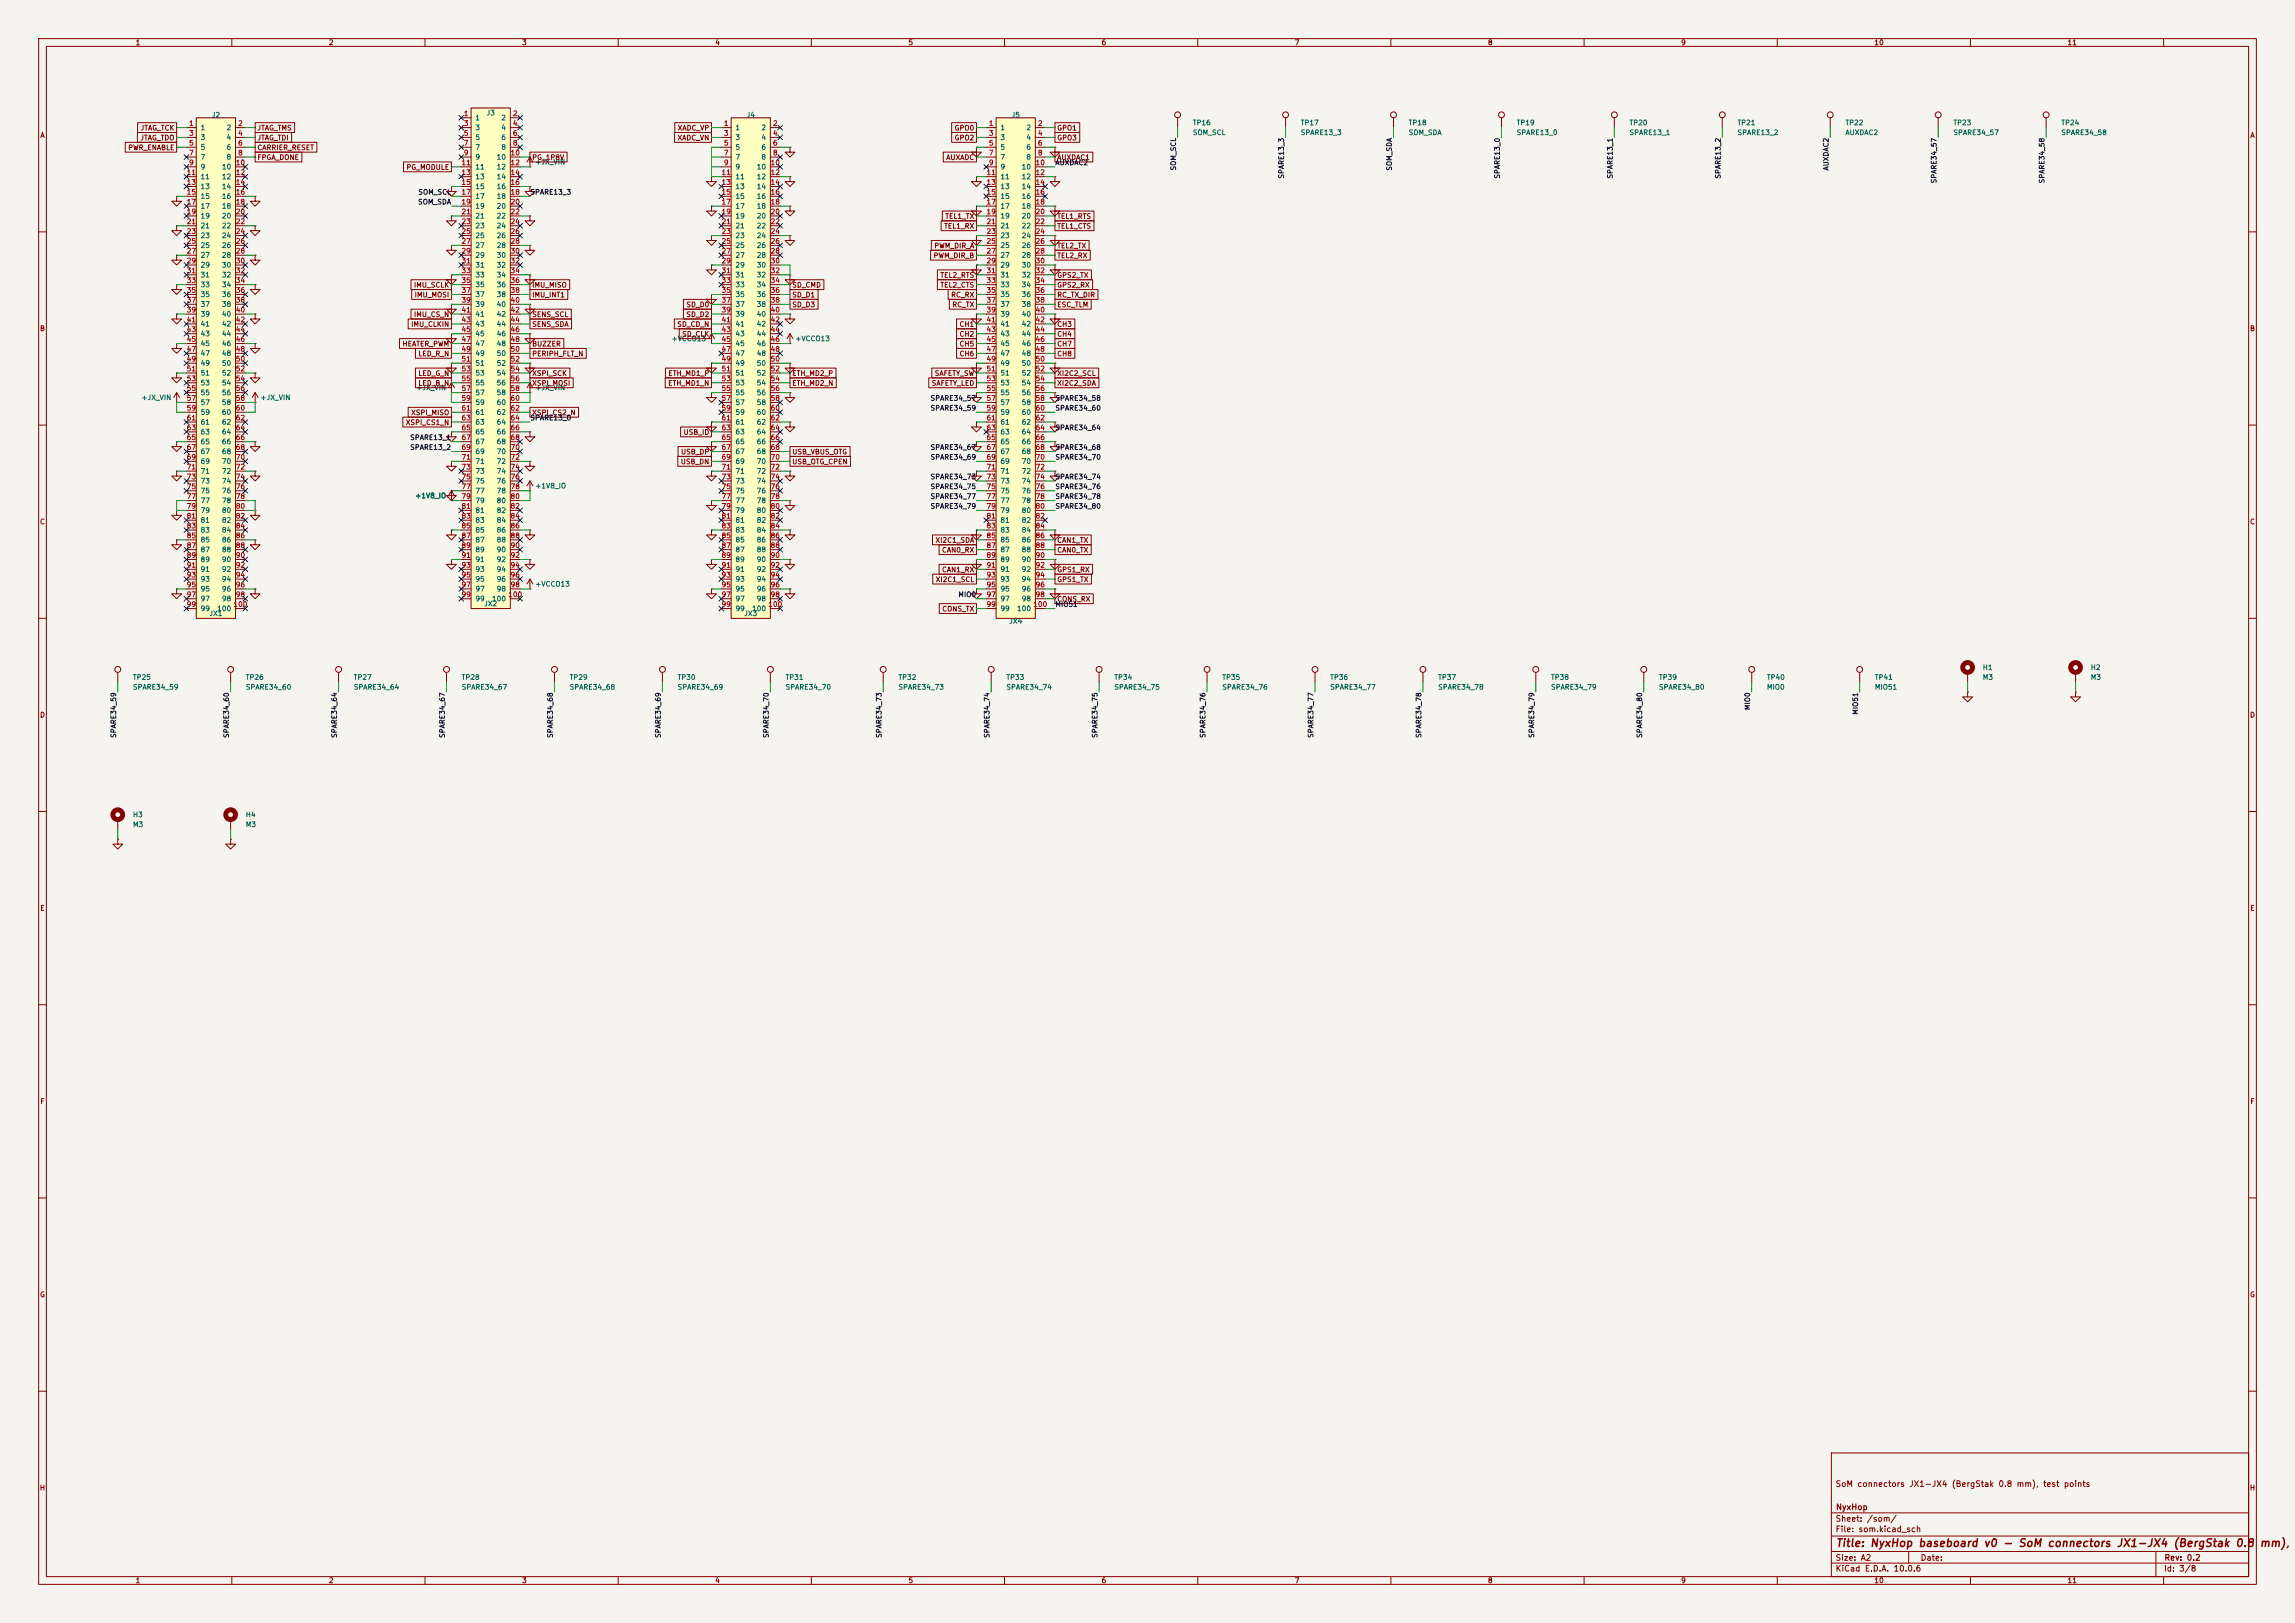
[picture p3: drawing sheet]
<svg xmlns="http://www.w3.org/2000/svg" width="594mm" height="420mm" viewBox="0 0 594 420" stroke-linecap="round" stroke-linejoin="round" font-family="sans-serif">
<defs><g id="words">
<g font-size="2" fill="#840000">
<text x="475" y="400.8">Title: NyxHop baseboard v0 - SoM connectors JX1-JX4 (BergStak 0.8</text>
<text x="584.7" y="400.8">mm), te</text>
</g>
<g font-size="1.5" fill="#840000">
<text x="475" y="385.1">SoM connectors JX1-JX4 (BergStak 0.8 mm), test points</text>
<text x="475" y="394.1">Sheet: /som/</text>
<text x="475.1" y="391.1">NyxHop</text>
<text x="475" y="396.8">File: som.kicad_sch</text>
<text x="475" y="407">KiCad E.D.A. 10.0.6</text>
<text x="475" y="404.2">Size: A2</text>
<text x="497" y="404.2">Date:</text>
<text x="560" y="407">Id: 3/8</text>
<text x="560.1" y="404.2">Rev: 0.2</text>
</g>
<g font-size="1.3" fill="#840000">
<text x="35" y="12">1</text>
<text x="85" y="12">2</text>
<text x="135" y="12">3</text>
<text x="185" y="12">4</text>
<text x="235" y="12">5</text>
<text x="285" y="12">6</text>
<text x="335" y="12">7</text>
<text x="385" y="12">8</text>
<text x="435" y="12">9</text>
<text x="485" y="12">10</text>
<text x="535" y="12">11</text>
<text x="10.3" y="36">A</text>
<text x="36.2" y="34.1">JTAG_TCK</text>
<text x="66.5" y="34.1">JTAG_TMS</text>
<text x="175.3" y="34.1">XADC_VP</text>
<text x="246.9" y="34.1">GPO0</text>
<text x="273.5" y="34.1">GPO1</text>
<text x="582.3" y="36">A</text>
<text x="33" y="39.2">PWR_ENABLE</text>
<text x="36.2" y="36.6">JTAG_TDO</text>
<text x="66.5" y="36.6">JTAG_TDI</text>
<text x="66.5" y="39.2">CARRIER_RESET</text>
<text x="66.5" y="41.7">FPGA_DONE</text>
<text x="137.6" y="41.7">PG_1P8V</text>
<text x="175.2" y="36.6">XADC_VN</text>
<text x="244.8" y="41.7">AUXADC</text>
<text x="246.9" y="36.6">GPO2</text>
<text x="273.5" y="36.6">GPO3</text>
<text x="273.5" y="41.7">AUXDAC1</text>
<text x="105.1" y="44.2">PG_MODULE</text>
<text x="244.2" y="59.5">TEL1_RX</text>
<text x="244.5" y="56.9">TEL1_TX</text>
<text x="273.5" y="56.9">TEL1_RTS</text>
<text x="273.5" y="59.5">TEL1_CTS</text>
<text x="241.7" y="64.6">PWM_DIR_A</text>
<text x="273.5" y="64.6">TEL2_TX</text>
<text x="241.5" y="67.1">PWM_DIR_B</text>
<text x="273.5" y="67.1">TEL2_RX</text>
<text x="107" y="74.7">IMU_SCLK</text>
<text x="107.2" y="77.3">IMU_MOSI</text>
<text x="137.6" y="74.7">IMU_MISO</text>
<text x="137.6" y="77.3">IMU_INT1</text>
<text x="204.9" y="77.3">SD_D1</text>
<text x="204.9" y="74.7">SD_CMD</text>
<text x="243.3" y="74.7">TEL2_CTS</text>
<text x="243.3" y="72.2">TEL2_RTS</text>
<text x="246" y="77.3">RC_RX</text>
<text x="273.5" y="77.3">RC_TX_DIR</text>
<text x="273.5" y="72.2">GPS2_TX</text>
<text x="273.5" y="74.7">GPS2_RX</text>
<text x="107" y="82.3">IMU_CS_N</text>
<text x="137.6" y="82.3">SENS_SCL</text>
<text x="177.5" y="79.8">SD_D0</text>
<text x="177.5" y="82.3">SD_D2</text>
<text x="204.9" y="79.8">SD_D3</text>
<text x="246.3" y="79.8">RC_TX</text>
<text x="273.5" y="79.8">ESC_TLM</text>
<text x="10.2" y="86">B</text>
<text x="104" y="90">HEATER_PWM</text>
<text x="106.3" y="84.9">IMU_CLKIN</text>
<text x="137.6" y="90">BUZZER</text>
<text x="137.6" y="84.9">SENS_SDA</text>
<text x="175.2" y="84.9">SD_CD_N</text>
<text x="176.4" y="87.4">SD_CLK</text>
<text x="248.2" y="84.9">CH1</text>
<text x="248.2" y="87.4">CH2</text>
<text x="248.2" y="90">CH5</text>
<text x="273.5" y="84.9">CH3</text>
<text x="273.5" y="87.4">CH4</text>
<text x="273.5" y="90">CH7</text>
<text x="582.2" y="86">B</text>
<text x="108.2" y="92.5">LED_R_N</text>
<text x="137.6" y="92.5">PERIPH_FLT_N</text>
<text x="248.2" y="92.5">CH6</text>
<text x="273.5" y="92.5">CH8</text>
<text x="108.2" y="97.6">LED_G_N</text>
<text x="108.2" y="100.1">LED_B_N</text>
<text x="137.6" y="97.6">XSPI_SCK</text>
<text x="137.6" y="100.1">XSPI_MOSI</text>
<text x="172.8" y="100.1">ETH_MD1_N</text>
<text x="172.9" y="97.6">ETH_MD1_P</text>
<text x="204.9" y="97.6">ETH_MD2_P</text>
<text x="204.9" y="100.1">ETH_MD2_N</text>
<text x="241" y="100.1">SAFETY_LED</text>
<text x="241.8" y="97.6">SAFETY_SW</text>
<text x="273.5" y="100.1">XI2C2_SDA</text>
<text x="273.5" y="97.6">XI2C2_SCL</text>
<text x="106.3" y="107.7">XSPI_MISO</text>
<text x="137.6" y="107.7">XSPI_CS2_N</text>
<text x="104.9" y="110.3">XSPI_CS1_N</text>
<text x="176.8" y="112.8">USB_ID</text>
<text x="176.1" y="117.9">USB_DP</text>
<text x="204.9" y="117.9">USB_VBUS_OTG</text>
<text x="176.1" y="120.4">USB_DN</text>
<text x="204.9" y="120.4">USB_OTG_CPEN</text>
<text x="10.2" y="136">C</text>
<text x="582.2" y="136">C</text>
<text x="242" y="140.8">XI2C1_SDA</text>
<text x="243.7" y="143.3">CAN0_RX</text>
<text x="273.5" y="143.3">CAN0_TX</text>
<text x="273.5" y="140.8">CAN1_TX</text>
<text x="243.7" y="148.4">CAN1_RX</text>
<text x="273.5" y="148.4">GPS1_RX</text>
<text x="242" y="150.9">XI2C1_SCL</text>
<text x="273.5" y="156">CONS_RX</text>
<text x="273.5" y="150.9">GPS1_TX</text>
<text x="243.7" y="158.5">CONS_TX</text>
<text x="10.2" y="186">D</text>
<text x="582.2" y="186">D</text>
<text x="10.3" y="236">E</text>
<text x="582.3" y="236">E</text>
<text x="10.3" y="286">F</text>
<text x="582.3" y="286">F</text>
<text x="10.2" y="336">G</text>
<text x="582.2" y="336">G</text>
<text x="10.2" y="386">H</text>
<text x="582.2" y="386">H</text>
<text x="35" y="410">1</text>
<text x="85" y="410">2</text>
<text x="135" y="410">3</text>
<text x="185" y="410">4</text>
<text x="235" y="410">5</text>
<text x="285" y="410">6</text>
<text x="335" y="410">7</text>
<text x="385" y="410">8</text>
<text x="435" y="410">9</text>
<text x="485" y="410">10</text>
<text x="535" y="410">11</text>
</g>
<g font-size="1.3" fill="#a90000">
<text x="48.8" y="32.9">1</text>
<text x="48.8" y="35.4">3</text>
<text x="61.5" y="32.9">2</text>
<text x="61.5" y="35.4">4</text>
<text x="119.9" y="30.3">1</text>
<text x="119.9" y="32.9">3</text>
<text x="119.9" y="35.4">5</text>
<text x="132.6" y="30.3">2</text>
<text x="132.6" y="32.9">4</text>
<text x="132.6" y="35.4">6</text>
<text x="187.2" y="32.9">1</text>
<text x="187.2" y="35.4">3</text>
<text x="199.9" y="32.9">2</text>
<text x="199.9" y="35.4">4</text>
<text x="255.8" y="32.9">1</text>
<text x="255.8" y="35.4">3</text>
<text x="268.5" y="32.9">2</text>
<text x="268.5" y="35.4">4</text>
<text x="48.8" y="38">5</text>
<text x="48.8" y="40.5">7</text>
<text x="61.5" y="38">6</text>
<text x="61.5" y="40.5">8</text>
<text x="119.9" y="38">7</text>
<text x="119.9" y="40.5">9</text>
<text x="132" y="40.5">10</text>
<text x="132.6" y="38">8</text>
<text x="187.2" y="38">5</text>
<text x="187.2" y="40.5">7</text>
<text x="199.9" y="38">6</text>
<text x="199.9" y="40.5">8</text>
<text x="255.8" y="38">5</text>
<text x="255.8" y="40.5">7</text>
<text x="268.5" y="38">6</text>
<text x="268.5" y="40.5">8</text>
<text x="48.2" y="45.6">11</text>
<text x="48.8" y="43">9</text>
<text x="60.9" y="43">10</text>
<text x="60.9" y="45.6">12</text>
<text x="119.3" y="43">11</text>
<text x="119.3" y="45.6">13</text>
<text x="132" y="43">12</text>
<text x="132" y="45.6">14</text>
<text x="186.6" y="45.6">11</text>
<text x="187.2" y="43">9</text>
<text x="199.3" y="43">10</text>
<text x="199.3" y="45.6">12</text>
<text x="255.2" y="45.6">11</text>
<text x="255.8" y="43">9</text>
<text x="267.9" y="43">10</text>
<text x="267.9" y="45.6">12</text>
<text x="48.2" y="48.1">13</text>
<text x="48.2" y="50.7">15</text>
<text x="48.2" y="53.2">17</text>
<text x="60.9" y="48.1">14</text>
<text x="60.9" y="50.7">16</text>
<text x="60.9" y="53.2">18</text>
<text x="119.3" y="48.1">15</text>
<text x="119.3" y="50.7">17</text>
<text x="119.3" y="53.2">19</text>
<text x="132" y="48.1">16</text>
<text x="132" y="50.7">18</text>
<text x="132" y="53.2">20</text>
<text x="186.6" y="48.1">13</text>
<text x="186.6" y="50.7">15</text>
<text x="186.6" y="53.2">17</text>
<text x="199.3" y="48.1">14</text>
<text x="199.3" y="50.7">16</text>
<text x="199.3" y="53.2">18</text>
<text x="255.2" y="48.1">13</text>
<text x="255.2" y="50.7">15</text>
<text x="255.2" y="53.2">17</text>
<text x="267.9" y="48.1">14</text>
<text x="267.9" y="50.7">16</text>
<text x="267.9" y="53.2">18</text>
<text x="48.2" y="55.7">19</text>
<text x="48.2" y="58.3">21</text>
<text x="60.9" y="55.7">20</text>
<text x="60.9" y="58.3">22</text>
<text x="119.3" y="55.7">21</text>
<text x="119.3" y="58.3">23</text>
<text x="132" y="55.7">22</text>
<text x="132" y="58.3">24</text>
<text x="186.6" y="55.7">19</text>
<text x="186.6" y="58.3">21</text>
<text x="199.3" y="55.7">20</text>
<text x="199.3" y="58.3">22</text>
<text x="255.2" y="55.7">19</text>
<text x="255.2" y="58.3">21</text>
<text x="267.9" y="55.7">20</text>
<text x="267.9" y="58.3">22</text>
<text x="48.2" y="60.8">23</text>
<text x="48.2" y="63.4">25</text>
<text x="48.2" y="65.9">27</text>
<text x="60.9" y="60.8">24</text>
<text x="60.9" y="63.4">26</text>
<text x="60.9" y="65.9">28</text>
<text x="119.3" y="60.8">25</text>
<text x="119.3" y="63.4">27</text>
<text x="119.3" y="65.9">29</text>
<text x="132" y="60.8">26</text>
<text x="132" y="63.4">28</text>
<text x="132" y="65.9">30</text>
<text x="186.6" y="60.8">23</text>
<text x="186.6" y="63.4">25</text>
<text x="186.6" y="65.9">27</text>
<text x="199.3" y="60.8">24</text>
<text x="199.3" y="63.4">26</text>
<text x="199.3" y="65.9">28</text>
<text x="255.2" y="60.8">23</text>
<text x="255.2" y="63.4">25</text>
<text x="255.2" y="65.9">27</text>
<text x="267.9" y="60.8">24</text>
<text x="267.9" y="63.4">26</text>
<text x="267.9" y="65.9">28</text>
<text x="48.2" y="68.4">29</text>
<text x="48.2" y="71">31</text>
<text x="60.9" y="68.4">30</text>
<text x="60.9" y="71">32</text>
<text x="119.3" y="68.4">31</text>
<text x="119.3" y="71">33</text>
<text x="132" y="68.4">32</text>
<text x="132" y="71">34</text>
<text x="186.6" y="68.4">29</text>
<text x="186.6" y="71">31</text>
<text x="199.3" y="68.4">30</text>
<text x="199.3" y="71">32</text>
<text x="255.2" y="68.4">29</text>
<text x="255.2" y="71">31</text>
<text x="267.9" y="68.4">30</text>
<text x="267.9" y="71">32</text>
<text x="48.2" y="73.5">33</text>
<text x="48.2" y="76.1">35</text>
<text x="60.9" y="73.5">34</text>
<text x="60.9" y="76.1">36</text>
<text x="119.3" y="73.5">35</text>
<text x="119.3" y="76.1">37</text>
<text x="132" y="73.5">36</text>
<text x="132" y="76.1">38</text>
<text x="186.6" y="73.5">33</text>
<text x="186.6" y="76.1">35</text>
<text x="199.3" y="73.5">34</text>
<text x="199.3" y="76.1">36</text>
<text x="255.2" y="73.5">33</text>
<text x="255.2" y="76.1">35</text>
<text x="267.9" y="73.5">34</text>
<text x="267.9" y="76.1">36</text>
<text x="48.2" y="78.6">37</text>
<text x="48.2" y="81.1">39</text>
<text x="48.2" y="83.7">41</text>
<text x="60.9" y="78.6">38</text>
<text x="60.9" y="81.1">40</text>
<text x="60.9" y="83.7">42</text>
<text x="119.3" y="78.6">39</text>
<text x="119.3" y="81.1">41</text>
<text x="119.3" y="83.7">43</text>
<text x="132" y="78.6">40</text>
<text x="132" y="81.1">42</text>
<text x="132" y="83.7">44</text>
<text x="186.6" y="78.6">37</text>
<text x="186.6" y="81.1">39</text>
<text x="186.6" y="83.7">41</text>
<text x="199.3" y="78.6">38</text>
<text x="199.3" y="81.1">40</text>
<text x="199.3" y="83.7">42</text>
<text x="255.2" y="78.6">37</text>
<text x="255.2" y="81.1">39</text>
<text x="255.2" y="83.7">41</text>
<text x="267.9" y="78.6">38</text>
<text x="267.9" y="81.1">40</text>
<text x="267.9" y="83.7">42</text>
<text x="48.2" y="86.2">43</text>
<text x="48.2" y="88.8">45</text>
<text x="60.9" y="86.2">44</text>
<text x="60.9" y="88.8">46</text>
<text x="119.3" y="86.2">45</text>
<text x="119.3" y="88.8">47</text>
<text x="132" y="86.2">46</text>
<text x="132" y="88.8">48</text>
<text x="186.6" y="86.2">43</text>
<text x="186.6" y="88.8">45</text>
<text x="199.3" y="86.2">44</text>
<text x="199.3" y="88.8">46</text>
<text x="255.2" y="86.2">43</text>
<text x="255.2" y="88.8">45</text>
<text x="267.9" y="86.2">44</text>
<text x="267.9" y="88.8">46</text>
<text x="48.2" y="91.3">47</text>
<text x="48.2" y="93.8">49</text>
<text x="60.9" y="91.3">48</text>
<text x="60.9" y="93.8">50</text>
<text x="119.3" y="91.3">49</text>
<text x="119.3" y="93.8">51</text>
<text x="132" y="91.3">50</text>
<text x="132" y="93.8">52</text>
<text x="186.6" y="91.3">47</text>
<text x="186.6" y="93.8">49</text>
<text x="199.3" y="91.3">48</text>
<text x="199.3" y="93.8">50</text>
<text x="255.2" y="91.3">47</text>
<text x="255.2" y="93.8">49</text>
<text x="267.9" y="91.3">48</text>
<text x="267.9" y="93.8">50</text>
<text x="48.2" y="96.4">51</text>
<text x="48.2" y="98.9">53</text>
<text x="48.2" y="101.5">55</text>
<text x="60.9" y="96.4">52</text>
<text x="60.9" y="98.9">54</text>
<text x="60.9" y="101.5">56</text>
<text x="119.3" y="96.4">53</text>
<text x="119.3" y="98.9">55</text>
<text x="119.3" y="101.5">57</text>
<text x="132" y="96.4">54</text>
<text x="132" y="98.9">56</text>
<text x="132" y="101.5">58</text>
<text x="186.6" y="96.4">51</text>
<text x="186.6" y="98.9">53</text>
<text x="186.6" y="101.5">55</text>
<text x="199.3" y="96.4">52</text>
<text x="199.3" y="98.9">54</text>
<text x="199.3" y="101.5">56</text>
<text x="255.2" y="96.4">51</text>
<text x="255.2" y="98.9">53</text>
<text x="255.2" y="101.5">55</text>
<text x="267.9" y="96.4">52</text>
<text x="267.9" y="98.9">54</text>
<text x="267.9" y="101.5">56</text>
<text x="48.2" y="104">57</text>
<text x="48.2" y="106.5">59</text>
<text x="60.9" y="104">58</text>
<text x="60.9" y="106.5">60</text>
<text x="119.3" y="104">59</text>
<text x="119.3" y="106.5">61</text>
<text x="132" y="104">60</text>
<text x="132" y="106.5">62</text>
<text x="186.6" y="104">57</text>
<text x="186.6" y="106.5">59</text>
<text x="199.3" y="104">58</text>
<text x="199.3" y="106.5">60</text>
<text x="255.2" y="104">57</text>
<text x="255.2" y="106.5">59</text>
<text x="267.9" y="104">58</text>
<text x="267.9" y="106.5">60</text>
<text x="48.2" y="109.1">61</text>
<text x="48.2" y="111.6">63</text>
<text x="60.9" y="109.1">62</text>
<text x="60.9" y="111.6">64</text>
<text x="119.3" y="109.1">63</text>
<text x="119.3" y="111.6">65</text>
<text x="132" y="109.1">64</text>
<text x="132" y="111.6">66</text>
<text x="186.6" y="109.1">61</text>
<text x="186.6" y="111.6">63</text>
<text x="199.3" y="109.1">62</text>
<text x="199.3" y="111.6">64</text>
<text x="255.2" y="109.1">61</text>
<text x="255.2" y="111.6">63</text>
<text x="267.9" y="109.1">62</text>
<text x="267.9" y="111.6">64</text>
<text x="48.2" y="114.2">65</text>
<text x="48.2" y="116.7">67</text>
<text x="48.2" y="119.2">69</text>
<text x="60.9" y="114.2">66</text>
<text x="60.9" y="116.7">68</text>
<text x="60.9" y="119.2">70</text>
<text x="119.3" y="114.2">67</text>
<text x="119.3" y="116.7">69</text>
<text x="119.3" y="119.2">71</text>
<text x="132" y="114.2">68</text>
<text x="132" y="116.7">70</text>
<text x="132" y="119.2">72</text>
<text x="186.6" y="114.2">65</text>
<text x="186.6" y="116.7">67</text>
<text x="186.6" y="119.2">69</text>
<text x="199.3" y="114.2">66</text>
<text x="199.3" y="116.7">68</text>
<text x="199.3" y="119.2">70</text>
<text x="255.2" y="114.2">65</text>
<text x="255.2" y="116.7">67</text>
<text x="255.2" y="119.2">69</text>
<text x="267.9" y="114.2">66</text>
<text x="267.9" y="116.7">68</text>
<text x="267.9" y="119.2">70</text>
<text x="48.2" y="121.8">71</text>
<text x="48.2" y="124.3">73</text>
<text x="60.9" y="121.8">72</text>
<text x="60.9" y="124.3">74</text>
<text x="119.3" y="121.8">73</text>
<text x="119.3" y="124.3">75</text>
<text x="132" y="121.8">74</text>
<text x="132" y="124.3">76</text>
<text x="186.6" y="121.8">71</text>
<text x="186.6" y="124.3">73</text>
<text x="199.3" y="121.8">72</text>
<text x="199.3" y="124.3">74</text>
<text x="255.2" y="121.8">71</text>
<text x="255.2" y="124.3">73</text>
<text x="267.9" y="121.8">72</text>
<text x="267.9" y="124.3">74</text>
<text x="48.2" y="126.9">75</text>
<text x="48.2" y="129.4">77</text>
<text x="48.2" y="131.9">79</text>
<text x="60.9" y="126.9">76</text>
<text x="60.9" y="129.4">78</text>
<text x="60.9" y="131.9">80</text>
<text x="119.3" y="126.9">77</text>
<text x="119.3" y="129.4">79</text>
<text x="119.3" y="131.9">81</text>
<text x="132" y="126.9">78</text>
<text x="132" y="129.4">80</text>
<text x="132" y="131.9">82</text>
<text x="186.6" y="126.9">75</text>
<text x="186.6" y="129.4">77</text>
<text x="186.6" y="131.9">79</text>
<text x="199.3" y="126.9">76</text>
<text x="199.3" y="129.4">78</text>
<text x="199.3" y="131.9">80</text>
<text x="255.2" y="126.9">75</text>
<text x="255.2" y="129.4">77</text>
<text x="255.2" y="131.9">79</text>
<text x="267.9" y="126.9">76</text>
<text x="267.9" y="129.4">78</text>
<text x="267.9" y="131.9">80</text>
<text x="48.2" y="134.5">81</text>
<text x="48.2" y="137">83</text>
<text x="60.9" y="134.5">82</text>
<text x="60.9" y="137">84</text>
<text x="119.3" y="134.5">83</text>
<text x="119.3" y="137">85</text>
<text x="132" y="134.5">84</text>
<text x="132" y="137">86</text>
<text x="186.6" y="134.5">81</text>
<text x="186.6" y="137">83</text>
<text x="199.3" y="134.5">82</text>
<text x="199.3" y="137">84</text>
<text x="255.2" y="134.5">81</text>
<text x="255.2" y="137">83</text>
<text x="267.9" y="134.5">82</text>
<text x="267.9" y="137">84</text>
<text x="48.2" y="139.6">85</text>
<text x="48.2" y="142.1">87</text>
<text x="60.9" y="139.6">86</text>
<text x="60.9" y="142.1">88</text>
<text x="119.3" y="139.6">87</text>
<text x="119.3" y="142.1">89</text>
<text x="132" y="139.6">88</text>
<text x="132" y="142.1">90</text>
<text x="186.6" y="139.6">85</text>
<text x="186.6" y="142.1">87</text>
<text x="199.3" y="139.6">86</text>
<text x="199.3" y="142.1">88</text>
<text x="255.2" y="139.6">85</text>
<text x="255.2" y="142.1">87</text>
<text x="267.9" y="139.6">86</text>
<text x="267.9" y="142.1">88</text>
<text x="48.2" y="144.6">89</text>
<text x="48.2" y="147.2">91</text>
<text x="48.2" y="149.7">93</text>
<text x="60.9" y="144.6">90</text>
<text x="60.9" y="147.2">92</text>
<text x="60.9" y="149.7">94</text>
<text x="119.3" y="144.6">91</text>
<text x="119.3" y="147.2">93</text>
<text x="119.3" y="149.7">95</text>
<text x="132" y="144.6">92</text>
<text x="132" y="147.2">94</text>
<text x="132" y="149.7">96</text>
<text x="186.6" y="144.6">89</text>
<text x="186.6" y="147.2">91</text>
<text x="186.6" y="149.7">93</text>
<text x="199.3" y="144.6">90</text>
<text x="199.3" y="147.2">92</text>
<text x="199.3" y="149.7">94</text>
<text x="255.2" y="144.6">89</text>
<text x="255.2" y="147.2">91</text>
<text x="255.2" y="149.7">93</text>
<text x="267.9" y="144.6">90</text>
<text x="267.9" y="147.2">92</text>
<text x="267.9" y="149.7">94</text>
<text x="48.2" y="152.3">95</text>
<text x="48.2" y="154.8">97</text>
<text x="60.9" y="152.3">96</text>
<text x="60.9" y="154.8">98</text>
<text x="119.3" y="152.3">97</text>
<text x="119.3" y="154.8">99</text>
<text x="131.4" y="154.8">100</text>
<text x="132" y="152.3">98</text>
<text x="186.6" y="152.3">95</text>
<text x="186.6" y="154.8">97</text>
<text x="199.3" y="152.3">96</text>
<text x="199.3" y="154.8">98</text>
<text x="255.2" y="152.3">95</text>
<text x="255.2" y="154.8">97</text>
<text x="267.9" y="152.3">96</text>
<text x="267.9" y="154.8">98</text>
<text x="48.2" y="157.3">99</text>
<text x="60.3" y="157.3">100</text>
<text x="186.6" y="157.3">99</text>
<text x="198.7" y="157.3">100</text>
<text x="255.2" y="157.3">99</text>
<text x="267.3" y="157.3">100</text>
</g>
<g font-size="1.3" fill="#006464">
<text x="51.8" y="34">1</text>
<text x="54.7" y="30.7">J2</text>
<text x="58.5" y="34">2</text>
<text x="122.9" y="31.4">1</text>
<text x="122.9" y="34">3</text>
<text x="125.8" y="30.2">J3</text>
<text x="129.6" y="31.4">2</text>
<text x="129.6" y="34">4</text>
<text x="190.2" y="34">1</text>
<text x="193.1" y="30.7">J4</text>
<text x="196.9" y="34">2</text>
<text x="258.8" y="34">1</text>
<text x="261.7" y="30.7">J5</text>
<text x="265.5" y="34">2</text>
<text x="308.6" y="32.7">TP16</text>
<text x="308.6" y="35.3">SOM_SCL</text>
<text x="336.5" y="32.7">TP17</text>
<text x="336.5" y="35.3">SPARE13_3</text>
<text x="364.5" y="32.7">TP18</text>
<text x="364.5" y="35.3">SOM_SDA</text>
<text x="392.4" y="32.7">TP19</text>
<text x="392.4" y="35.3">SPARE13_0</text>
<text x="421.6" y="32.7">TP20</text>
<text x="421.6" y="35.3">SPARE13_1</text>
<text x="449.6" y="32.7">TP21</text>
<text x="449.6" y="35.3">SPARE13_2</text>
<text x="477.5" y="32.7">TP22</text>
<text x="477.5" y="35.3">AUXDAC2</text>
<text x="505.4" y="32.7">TP23</text>
<text x="505.4" y="35.3">SPARE34_57</text>
<text x="533.4" y="32.7">TP24</text>
<text x="533.4" y="35.3">SPARE34_58</text>
<text x="51.8" y="36.5">3</text>
<text x="51.8" y="39.1">5</text>
<text x="51.8" y="41.6">7</text>
<text x="58.5" y="36.5">4</text>
<text x="58.5" y="39.1">6</text>
<text x="58.5" y="41.6">8</text>
<text x="122.9" y="36.5">5</text>
<text x="122.9" y="39.1">7</text>
<text x="122.9" y="41.6">9</text>
<text x="128.4" y="41.6">10</text>
<text x="129.6" y="36.5">6</text>
<text x="129.6" y="39.1">8</text>
<text x="190.2" y="36.5">3</text>
<text x="190.2" y="39.1">5</text>
<text x="190.2" y="41.6">7</text>
<text x="196.9" y="36.5">4</text>
<text x="196.9" y="39.1">6</text>
<text x="196.9" y="41.6">8</text>
<text x="258.8" y="36.5">3</text>
<text x="258.8" y="39.1">5</text>
<text x="258.8" y="41.6">7</text>
<text x="265.5" y="36.5">4</text>
<text x="265.5" y="39.1">6</text>
<text x="265.5" y="41.6">8</text>
<text x="51.8" y="44.1">9</text>
<text x="51.8" y="46.7">11</text>
<text x="57.3" y="44.1">10</text>
<text x="57.3" y="46.7">12</text>
<text x="122.9" y="44.1">11</text>
<text x="122.9" y="46.7">13</text>
<text x="128.4" y="44.1">12</text>
<text x="128.4" y="46.7">14</text>
<text x="138.4" y="42.9">+JX_VIN</text>
<text x="190.2" y="44.1">9</text>
<text x="190.2" y="46.7">11</text>
<text x="195.7" y="44.1">10</text>
<text x="195.7" y="46.7">12</text>
<text x="258.8" y="44.1">9</text>
<text x="258.8" y="46.7">11</text>
<text x="264.3" y="44.1">10</text>
<text x="264.3" y="46.7">12</text>
<text x="51.8" y="49.2">13</text>
<text x="51.8" y="51.8">15</text>
<text x="57.3" y="49.2">14</text>
<text x="57.3" y="51.8">16</text>
<text x="122.9" y="49.2">15</text>
<text x="122.9" y="51.8">17</text>
<text x="128.4" y="49.2">16</text>
<text x="128.4" y="51.8">18</text>
<text x="190.2" y="49.2">13</text>
<text x="190.2" y="51.8">15</text>
<text x="195.7" y="49.2">14</text>
<text x="195.7" y="51.8">16</text>
<text x="258.8" y="49.2">13</text>
<text x="258.8" y="51.8">15</text>
<text x="264.3" y="49.2">14</text>
<text x="264.3" y="51.8">16</text>
<text x="51.8" y="54.3">17</text>
<text x="51.8" y="56.8">19</text>
<text x="51.8" y="59.4">21</text>
<text x="57.3" y="54.3">18</text>
<text x="57.3" y="56.8">20</text>
<text x="57.3" y="59.4">22</text>
<text x="122.9" y="54.3">19</text>
<text x="122.9" y="56.8">21</text>
<text x="122.9" y="59.4">23</text>
<text x="128.4" y="54.3">20</text>
<text x="128.4" y="56.8">22</text>
<text x="128.4" y="59.4">24</text>
<text x="190.2" y="54.3">17</text>
<text x="190.2" y="56.8">19</text>
<text x="190.2" y="59.4">21</text>
<text x="195.7" y="54.3">18</text>
<text x="195.7" y="56.8">20</text>
<text x="195.7" y="59.4">22</text>
<text x="258.8" y="54.3">17</text>
<text x="258.8" y="56.8">19</text>
<text x="258.8" y="59.4">21</text>
<text x="264.3" y="54.3">18</text>
<text x="264.3" y="56.8">20</text>
<text x="264.3" y="59.4">22</text>
<text x="51.8" y="61.9">23</text>
<text x="51.8" y="64.5">25</text>
<text x="57.3" y="61.9">24</text>
<text x="57.3" y="64.5">26</text>
<text x="122.9" y="61.9">25</text>
<text x="122.9" y="64.5">27</text>
<text x="128.4" y="61.9">26</text>
<text x="128.4" y="64.5">28</text>
<text x="190.2" y="61.9">23</text>
<text x="190.2" y="64.5">25</text>
<text x="195.7" y="61.9">24</text>
<text x="195.7" y="64.5">26</text>
<text x="258.8" y="61.9">23</text>
<text x="258.8" y="64.5">25</text>
<text x="264.3" y="61.9">24</text>
<text x="264.3" y="64.5">26</text>
<text x="51.8" y="67">27</text>
<text x="51.8" y="69.5">29</text>
<text x="57.3" y="67">28</text>
<text x="57.3" y="69.5">30</text>
<text x="122.9" y="67">29</text>
<text x="122.9" y="69.5">31</text>
<text x="128.4" y="67">30</text>
<text x="128.4" y="69.5">32</text>
<text x="190.2" y="67">27</text>
<text x="190.2" y="69.5">29</text>
<text x="195.7" y="67">28</text>
<text x="195.7" y="69.5">30</text>
<text x="258.8" y="67">27</text>
<text x="258.8" y="69.5">29</text>
<text x="264.3" y="67">28</text>
<text x="264.3" y="69.5">30</text>
<text x="51.8" y="72.1">31</text>
<text x="51.8" y="74.6">33</text>
<text x="51.8" y="77.2">35</text>
<text x="57.3" y="72.1">32</text>
<text x="57.3" y="74.6">34</text>
<text x="57.3" y="77.2">36</text>
<text x="122.9" y="72.1">33</text>
<text x="122.9" y="74.6">35</text>
<text x="122.9" y="77.2">37</text>
<text x="128.4" y="72.1">34</text>
<text x="128.4" y="74.6">36</text>
<text x="128.4" y="77.2">38</text>
<text x="190.2" y="72.1">31</text>
<text x="190.2" y="74.6">33</text>
<text x="190.2" y="77.2">35</text>
<text x="195.7" y="72.1">32</text>
<text x="195.7" y="74.6">34</text>
<text x="195.7" y="77.2">36</text>
<text x="258.8" y="72.1">31</text>
<text x="258.8" y="74.6">33</text>
<text x="258.8" y="77.2">35</text>
<text x="264.3" y="72.1">32</text>
<text x="264.3" y="74.6">34</text>
<text x="264.3" y="77.2">36</text>
<text x="51.8" y="79.7">37</text>
<text x="51.8" y="82.2">39</text>
<text x="57.3" y="79.7">38</text>
<text x="57.3" y="82.2">40</text>
<text x="122.9" y="79.7">39</text>
<text x="122.9" y="82.2">41</text>
<text x="128.4" y="79.7">40</text>
<text x="128.4" y="82.2">42</text>
<text x="190.2" y="79.7">37</text>
<text x="190.2" y="82.2">39</text>
<text x="195.7" y="79.7">38</text>
<text x="195.7" y="82.2">40</text>
<text x="258.8" y="79.7">37</text>
<text x="258.8" y="82.2">39</text>
<text x="264.3" y="79.7">38</text>
<text x="264.3" y="82.2">40</text>
<text x="51.8" y="84.8">41</text>
<text x="51.8" y="87.3">43</text>
<text x="51.8" y="89.9">45</text>
<text x="57.3" y="84.8">42</text>
<text x="57.3" y="87.3">44</text>
<text x="57.3" y="89.9">46</text>
<text x="122.9" y="84.8">43</text>
<text x="122.9" y="87.3">45</text>
<text x="122.9" y="89.9">47</text>
<text x="128.4" y="84.8">44</text>
<text x="128.4" y="87.3">46</text>
<text x="128.4" y="89.9">48</text>
<text x="173.7" y="88.6">+VCCO13</text>
<text x="190.2" y="84.8">41</text>
<text x="190.2" y="87.3">43</text>
<text x="190.2" y="89.9">45</text>
<text x="195.7" y="84.8">42</text>
<text x="195.7" y="87.3">44</text>
<text x="195.7" y="89.9">46</text>
<text x="205.7" y="88.6">+VCCO13</text>
<text x="258.8" y="84.8">41</text>
<text x="258.8" y="87.3">43</text>
<text x="258.8" y="89.9">45</text>
<text x="264.3" y="84.8">42</text>
<text x="264.3" y="87.3">44</text>
<text x="264.3" y="89.9">46</text>
<text x="51.8" y="92.4">47</text>
<text x="51.8" y="94.9">49</text>
<text x="57.3" y="92.4">48</text>
<text x="57.3" y="94.9">50</text>
<text x="122.9" y="92.4">49</text>
<text x="122.9" y="94.9">51</text>
<text x="128.4" y="92.4">50</text>
<text x="128.4" y="94.9">52</text>
<text x="190.2" y="92.4">47</text>
<text x="190.2" y="94.9">49</text>
<text x="195.7" y="92.4">48</text>
<text x="195.7" y="94.9">50</text>
<text x="258.8" y="92.4">47</text>
<text x="258.8" y="94.9">49</text>
<text x="264.3" y="92.4">48</text>
<text x="264.3" y="94.9">50</text>
<text x="51.8" y="97.5">51</text>
<text x="51.8" y="100">53</text>
<text x="57.3" y="97.5">52</text>
<text x="57.3" y="100">54</text>
<text x="107.6" y="101.3">+JX_VIN</text>
<text x="122.9" y="97.5">53</text>
<text x="122.9" y="100">55</text>
<text x="128.4" y="97.5">54</text>
<text x="128.4" y="100">56</text>
<text x="138.4" y="101.3">+JX_VIN</text>
<text x="190.2" y="97.5">51</text>
<text x="190.2" y="100">53</text>
<text x="195.7" y="97.5">52</text>
<text x="195.7" y="100">54</text>
<text x="258.8" y="97.5">51</text>
<text x="258.8" y="100">53</text>
<text x="264.3" y="97.5">52</text>
<text x="264.3" y="100">54</text>
<text x="36.5" y="103.8">+JX_VIN</text>
<text x="51.8" y="102.6">55</text>
<text x="51.8" y="105.1">57</text>
<text x="51.8" y="107.6">59</text>
<text x="57.3" y="102.6">56</text>
<text x="57.3" y="105.1">58</text>
<text x="57.3" y="107.6">60</text>
<text x="67.3" y="103.8">+JX_VIN</text>
<text x="122.9" y="102.6">57</text>
<text x="122.9" y="105.1">59</text>
<text x="122.9" y="107.6">61</text>
<text x="128.4" y="102.6">58</text>
<text x="128.4" y="105.1">60</text>
<text x="128.4" y="107.6">62</text>
<text x="190.2" y="102.6">55</text>
<text x="190.2" y="105.1">57</text>
<text x="190.2" y="107.6">59</text>
<text x="195.7" y="102.6">56</text>
<text x="195.7" y="105.1">58</text>
<text x="195.7" y="107.6">60</text>
<text x="258.8" y="102.6">55</text>
<text x="258.8" y="105.1">57</text>
<text x="258.8" y="107.6">59</text>
<text x="264.3" y="102.6">56</text>
<text x="264.3" y="105.1">58</text>
<text x="264.3" y="107.6">60</text>
<text x="51.8" y="110.2">61</text>
<text x="51.8" y="112.7">63</text>
<text x="57.3" y="110.2">62</text>
<text x="57.3" y="112.7">64</text>
<text x="122.9" y="110.2">63</text>
<text x="122.9" y="112.7">65</text>
<text x="128.4" y="110.2">64</text>
<text x="128.4" y="112.7">66</text>
<text x="190.2" y="110.2">61</text>
<text x="190.2" y="112.7">63</text>
<text x="195.7" y="110.2">62</text>
<text x="195.7" y="112.7">64</text>
<text x="258.8" y="110.2">61</text>
<text x="258.8" y="112.7">63</text>
<text x="264.3" y="110.2">62</text>
<text x="264.3" y="112.7">64</text>
<text x="51.8" y="115.3">65</text>
<text x="51.8" y="117.8">67</text>
<text x="57.3" y="115.3">66</text>
<text x="57.3" y="117.8">68</text>
<text x="122.9" y="115.3">67</text>
<text x="122.9" y="117.8">69</text>
<text x="128.4" y="115.3">68</text>
<text x="128.4" y="117.8">70</text>
<text x="190.2" y="115.3">65</text>
<text x="190.2" y="117.8">67</text>
<text x="195.7" y="115.3">66</text>
<text x="195.7" y="117.8">68</text>
<text x="258.8" y="115.3">65</text>
<text x="258.8" y="117.8">67</text>
<text x="264.3" y="115.3">66</text>
<text x="264.3" y="117.8">68</text>
<text x="51.8" y="120.3">69</text>
<text x="51.8" y="122.9">71</text>
<text x="51.8" y="125.4">73</text>
<text x="57.3" y="120.3">70</text>
<text x="57.3" y="122.9">72</text>
<text x="57.3" y="125.4">74</text>
<text x="122.9" y="120.3">71</text>
<text x="122.9" y="122.9">73</text>
<text x="122.9" y="125.4">75</text>
<text x="128.4" y="120.3">72</text>
<text x="128.4" y="122.9">74</text>
<text x="128.4" y="125.4">76</text>
<text x="190.2" y="120.3">69</text>
<text x="190.2" y="122.9">71</text>
<text x="190.2" y="125.4">73</text>
<text x="195.7" y="120.3">70</text>
<text x="195.7" y="122.9">72</text>
<text x="195.7" y="125.4">74</text>
<text x="258.8" y="120.3">69</text>
<text x="258.8" y="122.9">71</text>
<text x="258.8" y="125.4">73</text>
<text x="264.3" y="120.3">70</text>
<text x="264.3" y="122.9">72</text>
<text x="264.3" y="125.4">74</text>
<text x="51.8" y="128">75</text>
<text x="51.8" y="130.5">77</text>
<text x="57.3" y="128">76</text>
<text x="57.3" y="130.5">78</text>
<text x="107.3" y="129.2">+1V8_IO</text>
<text x="122.9" y="128">77</text>
<text x="122.9" y="130.5">79</text>
<text x="128.4" y="128">78</text>
<text x="128.4" y="130.5">80</text>
<text x="138.4" y="126.7">+1V8_IO</text>
<text x="190.2" y="128">75</text>
<text x="190.2" y="130.5">77</text>
<text x="195.7" y="128">76</text>
<text x="195.7" y="130.5">78</text>
<text x="258.8" y="128">75</text>
<text x="258.8" y="130.5">77</text>
<text x="264.3" y="128">76</text>
<text x="264.3" y="130.5">78</text>
<text x="51.8" y="133">79</text>
<text x="51.8" y="135.6">81</text>
<text x="57.3" y="133">80</text>
<text x="57.3" y="135.6">82</text>
<text x="122.9" y="133">81</text>
<text x="122.9" y="135.6">83</text>
<text x="128.4" y="133">82</text>
<text x="128.4" y="135.6">84</text>
<text x="190.2" y="133">79</text>
<text x="190.2" y="135.6">81</text>
<text x="195.7" y="133">80</text>
<text x="195.7" y="135.6">82</text>
<text x="258.8" y="133">79</text>
<text x="258.8" y="135.6">81</text>
<text x="264.3" y="133">80</text>
<text x="264.3" y="135.6">82</text>
<text x="51.8" y="138.1">83</text>
<text x="51.8" y="140.7">85</text>
<text x="51.8" y="143.2">87</text>
<text x="57.3" y="138.1">84</text>
<text x="57.3" y="140.7">86</text>
<text x="57.3" y="143.2">88</text>
<text x="122.9" y="138.1">85</text>
<text x="122.9" y="140.7">87</text>
<text x="122.9" y="143.2">89</text>
<text x="128.4" y="138.1">86</text>
<text x="128.4" y="140.7">88</text>
<text x="128.4" y="143.2">90</text>
<text x="190.2" y="138.1">83</text>
<text x="190.2" y="140.7">85</text>
<text x="190.2" y="143.2">87</text>
<text x="195.7" y="138.1">84</text>
<text x="195.7" y="140.7">86</text>
<text x="195.7" y="143.2">88</text>
<text x="258.8" y="138.1">83</text>
<text x="258.8" y="140.7">85</text>
<text x="258.8" y="143.2">87</text>
<text x="264.3" y="138.1">84</text>
<text x="264.3" y="140.7">86</text>
<text x="264.3" y="143.2">88</text>
<text x="51.8" y="145.7">89</text>
<text x="51.8" y="148.3">91</text>
<text x="57.3" y="145.7">90</text>
<text x="57.3" y="148.3">92</text>
<text x="122.9" y="145.7">91</text>
<text x="122.9" y="148.3">93</text>
<text x="128.4" y="145.7">92</text>
<text x="128.4" y="148.3">94</text>
<text x="190.2" y="145.7">89</text>
<text x="190.2" y="148.3">91</text>
<text x="195.7" y="145.7">90</text>
<text x="195.7" y="148.3">92</text>
<text x="258.8" y="145.7">89</text>
<text x="258.8" y="148.3">91</text>
<text x="264.3" y="145.7">90</text>
<text x="264.3" y="148.3">92</text>
<text x="51.8" y="150.8">93</text>
<text x="51.8" y="153.4">95</text>
<text x="51.8" y="155.9">97</text>
<text x="57.3" y="150.8">94</text>
<text x="57.3" y="153.4">96</text>
<text x="57.3" y="155.9">98</text>
<text x="122.9" y="150.8">95</text>
<text x="122.9" y="153.4">97</text>
<text x="122.9" y="155.9">99</text>
<text x="127.2" y="155.9">100</text>
<text x="128.4" y="150.8">96</text>
<text x="128.4" y="153.4">98</text>
<text x="138.4" y="152.1">+VCCO13</text>
<text x="190.2" y="150.8">93</text>
<text x="190.2" y="153.4">95</text>
<text x="190.2" y="155.9">97</text>
<text x="195.7" y="150.8">94</text>
<text x="195.7" y="153.4">96</text>
<text x="195.7" y="155.9">98</text>
<text x="258.8" y="150.8">93</text>
<text x="258.8" y="153.4">95</text>
<text x="258.8" y="155.9">97</text>
<text x="264.3" y="150.8">94</text>
<text x="264.3" y="153.4">96</text>
<text x="264.3" y="155.9">98</text>
<text x="51.8" y="158.4">99</text>
<text x="54.1" y="159.7">JX1</text>
<text x="56.1" y="158.4">100</text>
<text x="125.2" y="157.2">JX2</text>
<text x="190.2" y="158.4">99</text>
<text x="192.5" y="159.7">JX3</text>
<text x="194.5" y="158.4">100</text>
<text x="258.8" y="158.4">99</text>
<text x="261.1" y="161.7">JX4</text>
<text x="263.1" y="158.4">100</text>
<text x="513.1" y="173.7">H1</text>
<text x="541" y="173.7">H2</text>
<text x="34.3" y="176.2">TP25</text>
<text x="34.3" y="178.8">SPARE34_59</text>
<text x="63.5" y="176.2">TP26</text>
<text x="63.5" y="178.8">SPARE34_60</text>
<text x="91.4" y="176.2">TP27</text>
<text x="91.4" y="178.8">SPARE34_64</text>
<text x="119.4" y="176.2">TP28</text>
<text x="119.4" y="178.8">SPARE34_67</text>
<text x="147.3" y="176.2">TP29</text>
<text x="147.3" y="178.8">SPARE34_68</text>
<text x="175.2" y="176.2">TP30</text>
<text x="175.2" y="178.8">SPARE34_69</text>
<text x="203.2" y="176.2">TP31</text>
<text x="203.2" y="178.8">SPARE34_70</text>
<text x="232.4" y="176.2">TP32</text>
<text x="232.4" y="178.8">SPARE34_73</text>
<text x="260.3" y="176.2">TP33</text>
<text x="260.3" y="178.8">SPARE34_74</text>
<text x="288.3" y="176.2">TP34</text>
<text x="288.3" y="178.8">SPARE34_75</text>
<text x="316.2" y="176.2">TP35</text>
<text x="316.2" y="178.8">SPARE34_76</text>
<text x="344.2" y="176.2">TP36</text>
<text x="344.2" y="178.8">SPARE34_77</text>
<text x="372.1" y="176.2">TP37</text>
<text x="372.1" y="178.8">SPARE34_78</text>
<text x="401.3" y="176.2">TP38</text>
<text x="401.3" y="178.8">SPARE34_79</text>
<text x="429.2" y="176.2">TP39</text>
<text x="429.2" y="178.8">SPARE34_80</text>
<text x="457.2" y="176.2">TP40</text>
<text x="457.2" y="178.8">MIO0</text>
<text x="485.1" y="176.2">TP41</text>
<text x="485.1" y="178.8">MIO51</text>
<text x="513.1" y="176.2">M3</text>
<text x="541" y="176.2">M3</text>
<text x="34.3" y="211.8">H3</text>
<text x="34.3" y="214.3">M3</text>
<text x="63.5" y="211.8">H4</text>
<text x="63.5" y="214.3">M3</text>
</g>
<g font-size="1.3" fill="#0f0f0f">
<text x="273" y="43.1">AUXDAC2</text>
<text x="304.7" y="44.3" transform="rotate(-90 304.7 44.3)">SOM_SCL</text>
<text x="332.6" y="46.4" transform="rotate(-90 332.6 46.4)">SPARE13_3</text>
<text x="360.6" y="44.3" transform="rotate(-90 360.6 44.3)">SOM_SDA</text>
<text x="388.5" y="46.4" transform="rotate(-90 388.5 46.4)">SPARE13_0</text>
<text x="417.7" y="46.4" transform="rotate(-90 417.7 46.4)">SPARE13_1</text>
<text x="445.6" y="46.4" transform="rotate(-90 445.6 46.4)">SPARE13_2</text>
<text x="473.6" y="44.3" transform="rotate(-90 473.6 44.3)">AUXDAC2</text>
<text x="501.5" y="47.6" transform="rotate(-90 501.5 47.6)">SPARE34_57</text>
<text x="529.5" y="47.6" transform="rotate(-90 529.5 47.6)">SPARE34_58</text>
<text x="108.1" y="53.2">SOM_SDA</text>
<text x="108.1" y="50.7">SOM_SCL</text>
<text x="137.1" y="50.7">SPARE13_3</text>
<text x="240.7" y="104">SPARE34_57</text>
<text x="240.7" y="106.6">SPARE34_59</text>
<text x="273" y="104">SPARE34_58</text>
<text x="273" y="106.6">SPARE34_60</text>
<text x="137.1" y="109.1">SPARE13_0</text>
<text x="273" y="111.6">SPARE34_64</text>
<text x="106" y="114.2">SPARE13_1</text>
<text x="106" y="116.7">SPARE13_2</text>
<text x="240.7" y="116.7">SPARE34_67</text>
<text x="240.7" y="119.3">SPARE34_69</text>
<text x="273" y="116.7">SPARE34_68</text>
<text x="273" y="119.3">SPARE34_70</text>
<text x="240.7" y="124.3">SPARE34_73</text>
<text x="273" y="124.3">SPARE34_74</text>
<text x="240.7" y="126.9">SPARE34_75</text>
<text x="240.7" y="129.4">SPARE34_77</text>
<text x="240.7" y="132">SPARE34_79</text>
<text x="273" y="126.9">SPARE34_76</text>
<text x="273" y="129.4">SPARE34_78</text>
<text x="273" y="132">SPARE34_80</text>
<text x="247.9" y="154.8">MIO0</text>
<text x="273" y="157.4">MIO51</text>
<text x="453.3" y="183.9" transform="rotate(-90 453.3 183.9)">MIO0</text>
<text x="481.2" y="185.1" transform="rotate(-90 481.2 185.1)">MIO51</text>
<text x="30.4" y="191.1" transform="rotate(-90 30.4 191.1)">SPARE34_59</text>
<text x="59.6" y="191.1" transform="rotate(-90 59.6 191.1)">SPARE34_60</text>
<text x="87.5" y="191.1" transform="rotate(-90 87.5 191.1)">SPARE34_64</text>
<text x="115.4" y="191.1" transform="rotate(-90 115.4 191.1)">SPARE34_67</text>
<text x="143.4" y="191.1" transform="rotate(-90 143.4 191.1)">SPARE34_68</text>
<text x="171.3" y="191.1" transform="rotate(-90 171.3 191.1)">SPARE34_69</text>
<text x="199.3" y="191.1" transform="rotate(-90 199.3 191.1)">SPARE34_70</text>
<text x="228.5" y="191.1" transform="rotate(-90 228.5 191.1)">SPARE34_73</text>
<text x="256.4" y="191.1" transform="rotate(-90 256.4 191.1)">SPARE34_74</text>
<text x="284.4" y="191.1" transform="rotate(-90 284.4 191.1)">SPARE34_75</text>
<text x="312.3" y="191.1" transform="rotate(-90 312.3 191.1)">SPARE34_76</text>
<text x="340.2" y="191.1" transform="rotate(-90 340.2 191.1)">SPARE34_77</text>
<text x="368.2" y="191.1" transform="rotate(-90 368.2 191.1)">SPARE34_78</text>
<text x="397.4" y="191.1" transform="rotate(-90 397.4 191.1)">SPARE34_79</text>
<text x="425.3" y="191.1" transform="rotate(-90 425.3 191.1)">SPARE34_80</text>
</g>
</g></defs>
<path d="M0 0h594v420h-594z" fill="#f5f4ef" stroke="#f5f4ef" stroke-width=".26"/>
<g fill="none" stroke="#840000" stroke-width=".26">
<path d="M10 10h574v400h-574zM12 12h570v396h-570zM60 10v2M110 10v2M160 10v2M210 10v2M260 10v2M310 10v2M360 10v2M410 10v2M460 10v2M510 10v2"/>
<path d="M560 10v2M10 60h2M582 60h2M137.2 94v1.3h1.2l-1.2 1.2-1.3-1.2h1.3M137.2 94h.1M10 110h2M582 110h2M10 160h2M582 160h2M10 210h2M582 210h2M10 260h2"/>
<path d="M582 260h2M10 310h2M582 310h2M10 360h2M474 376h108v32h-108zM582 360h2M474 397.5h108M474 391.5h108M60 408v2M110 408v2M160 408v2M210 408v2"/>
<path d="M260 408v2M310 408v2M360 408v2M410 408v2M460 408v2M474 404.5h108M474 401.5h108M494 401.5v3M510 408v2M558 401.5v6.5M560 408v2"/>
</g>
<path d="M257.8 30.5h10.2v129.5h-10.2z" fill="#ffffc2"/>
<g fill="none" stroke="#840000" stroke-width=".26">
<path d="M255.3 33h2.5M255.3 35.6h2.5M255.3 38.1h2.5M257.8 30.5h10.2v129.5h-10.2zM268 33h2.5M268 35.6h2.5M268 38.1h2.5M255.3 40.6h2.5M255.3 43.2h2.5M255.3 45.7h2.5M255.3 48.3h2.5M255.3 50.8h2.5"/>
<path d="M255.3 53.3h2.5M255.3 55.9h2.5M255.3 58.4h2.5M268 40.6h2.5M268 43.2h2.5M268 45.7h2.5M268 48.3h2.5M268 50.8h2.5M268 53.3h2.5M268 55.9h2.5M268 58.4h2.5M252.7 68.6v1.3h1.3l-1.3 1.2-1.2-1.2h1.2"/>
<path d="M252.7 68.6h.1M255.3 61h2.5M255.3 63.5h2.5M255.3 66h2.5M255.3 68.6h2.5M255.3 71.1h2.5M255.3 73.7h2.5M255.3 76.2h2.5M255.3 78.7h2.5M268 61h2.5M268 63.5h2.5M268 66h2.5"/>
<path d="M268 68.6h2.5M268 71.1h2.5M268 73.7h2.5M268 76.2h2.5M268 78.7h2.5M252.7 94v1.3h1.3l-1.3 1.2-1.2-1.2h1.2M252.7 94h.1M255.3 81.3h2.5M255.3 83.8h2.5M255.3 86.4h2.5M255.3 88.9h2.5M255.3 91.4h2.5"/>
<path d="M255.3 94h2.5M255.3 96.5h2.5M255.3 99.1h2.5M268 81.3h2.5M268 83.8h2.5M268 86.4h2.5M268 88.9h2.5M268 91.4h2.5M268 94h2.5M268 96.5h2.5M268 99.1h2.5M273 81.3v1.3h1.3l-1.3 1.2-1.2-1.2h1.2"/>
<path d="M273 81.3h.1M255.3 101.6h2.5M255.3 104.1h2.5M255.3 106.7h2.5M255.3 109.2h2.5M255.3 111.8h2.5M255.3 114.3h2.5M255.3 116.8h2.5M255.3 119.4h2.5M268 101.6h2.5M268 104.1h2.5M268 106.7h2.5"/>
<path d="M268 109.2h2.5M268 111.8h2.5M268 114.3h2.5M268 116.8h2.5M268 119.4h2.5M273 114.3v1.3h1.3l-1.3 1.2-1.2-1.2h1.2M273 114.3h.1M45.7 139.7v1.3h1.3l-1.3 1.2-1.3-1.2h1.3M45.7 139.7h.1M116.8 137.2v1.2h1.3l-1.3 1.3-1.2-1.3h1.2M116.8 137.2h.1M255.3 121.9h2.5"/>
<path d="M255.3 124.5h2.5M255.3 127h2.5M255.3 129.5h2.5M255.3 132.1h2.5M255.3 134.6h2.5M255.3 137.2h2.5M255.3 139.7h2.5M268 121.9h2.5M268 124.5h2.5M268 127h2.5M268 129.5h2.5M268 132.1h2.5"/>
<path d="M268 134.6h2.5M268 137.2h2.5M268 139.7h2.5M273 121.9v1.3h1.3l-1.3 1.3-1.2-1.3h1.2M273 121.9h.1M273 137.2v1.2h1.3l-1.3 1.3-1.2-1.3h1.2M273 137.2h.1M255.3 142.2h2.5M255.3 144.8h2.5M255.3 147.3h2.5M255.3 149.9h2.5M255.3 152.4h2.5"/>
<path d="M255.3 154.9h2.5M255.3 157.5h2.5M268 142.2h2.5M268 144.8h2.5M268 147.3h2.5M268 149.9h2.5M268 152.4h2.5M268 154.9h2.5M268 157.5h2.5M115.6 174v2.5"/>
<circle cx="115.6" cy="173.2" r=".76"/>
</g>
<path d="M121.9 27.9h10.2v129.6h-10.2z" fill="#ffffc2"/>
<g fill="none" stroke="#840000" stroke-width=".26">
<path d="M119.4 30.5h2.5M119.4 33h2.5M119.4 35.6h2.5M119.4 38.1h2.5M121.9 27.9h10.2v129.6h-10.2zM132.1 30.5h2.5M132.1 33h2.5M132.1 35.6h2.5M132.1 38.1h2.5M252.7 38.1v1.3h1.3l-1.3 1.2-1.2-1.2h1.2M252.7 38.1h.1M273 38.1v1.3h1.3l-1.3 1.2-1.2-1.2h1.2"/>
<path d="M273 38.1h.1M45.7 50.8v1.3h1.3l-1.3 1.2-1.3-1.2h1.3M45.7 50.8h.1M45.7 58.4v1.3h1.3l-1.3 1.3-1.3-1.3h1.3M45.7 58.4h.1M116.8 55.9v1.3h1.3l-1.3 1.2-1.2-1.2h1.2M116.8 55.9h.1M119.4 40.6h2.5M119.4 43.2h2.5M119.4 45.7h2.5M119.4 48.3h2.5M119.4 50.8h2.5"/>
<path d="M119.4 53.3h2.5M119.4 55.9h2.5M119.4 58.4h2.5M132.1 40.6h2.5M132.1 43.2h2.5M132.1 45.7h2.5M132.1 48.3h2.5M132.1 50.8h2.5M132.1 53.3h2.5M132.1 55.9h2.5M132.1 58.4h2.5M137.2 48.3v1.2h1.2l-1.2 1.3-1.3-1.3h1.3"/>
<path d="M137.2 48.3h.1M137.2 55.9v1.3h1.2l-1.2 1.2-1.3-1.2h1.3M137.2 55.9h.1M252.7 45.7v1.3h1.3l-1.3 1.3-1.2-1.3h1.2M252.7 45.7h.1M252.7 53.3v1.3h1.3l-1.3 1.3-1.2-1.3h1.2M252.7 53.3h.1M273 53.3v1.3h1.3l-1.3 1.3-1.2-1.3h1.2M273 53.3h.1M273 45.7v1.3h1.3l-1.3 1.3-1.2-1.3h1.2M273 45.7h.1M45.7 66v1.3h1.3l-1.3 1.3-1.3-1.3h1.3"/>
<path d="M45.7 66h.1M45.7 73.7v1.2h1.3l-1.3 1.3-1.3-1.3h1.3M45.7 73.7h.1M116.8 63.5v1.3h1.3l-1.3 1.2-1.2-1.2h1.2M116.8 63.5h.1M116.8 71.1v1.3h1.3l-1.3 1.3-1.2-1.3h1.2M116.8 71.1h.1M116.8 78.7v1.3h1.3l-1.3 1.3-1.2-1.3h1.2M116.8 78.7h.1M119.4 61h2.5M119.4 63.5h2.5M119.4 66h2.5"/>
<path d="M119.4 68.6h2.5M119.4 71.1h2.5M119.4 73.7h2.5M119.4 76.2h2.5M119.4 78.7h2.5M132.1 61h2.5M132.1 63.5h2.5M132.1 66h2.5M132.1 68.6h2.5M132.1 71.1h2.5M132.1 73.7h2.5M132.1 76.2h2.5"/>
<path d="M132.1 78.7h2.5M137.2 63.5v1.3h1.2l-1.2 1.2-1.3-1.2h1.3M137.2 63.5h.1M137.2 71.1v1.3h1.2l-1.2 1.3-1.3-1.3h1.3M137.2 71.1h.1M184.1 76.2v1.3h1.3l-1.3 1.2-1.2-1.2h1.2M184.1 76.2h.1M184.1 61v1.2h1.3l-1.3 1.3-1.2-1.3h1.2M184.1 61h.1M45.7 81.3v1.3h1.3l-1.3 1.2-1.3-1.2h1.3M45.7 81.3h.1M66 96.5v1.3h1.3l-1.3 1.3-1.2-1.3h1.2"/>
<path d="M66 96.5h.1M116.8 94v1.3h1.3l-1.3 1.2-1.2-1.2h1.2M116.8 94h.1M119.4 81.3h2.5M119.4 83.8h2.5M119.4 86.4h2.5M119.4 88.9h2.5M119.4 91.4h2.5M119.4 94h2.5M119.4 96.5h2.5M119.4 99.1h2.5M132.1 81.3h2.5"/>
<path d="M132.1 83.8h2.5M132.1 86.4h2.5M132.1 88.9h2.5M132.1 91.4h2.5M132.1 94h2.5M132.1 96.5h2.5M132.1 99.1h2.5M184.1 94v1.3h1.3l-1.3 1.2-1.2-1.2h1.2M184.1 94h.1M184.1 88.9h.1M184.1 86.4l-.7 1.2M184.1 86.4l.8 1.2"/>
<path d="M184.1 86.4v2.5M204.5 94v1.3h1.2l-1.2 1.2-1.3-1.2h1.3M204.5 94h.1M273 94v1.3h1.3l-1.3 1.2-1.2-1.2h1.2M273 94h.1M119.4 101.6h2.5M119.4 104.1h2.5M119.4 106.7h2.5M119.4 109.2h2.5M119.4 111.8h2.5M119.4 114.3h2.5M119.4 116.8h2.5"/>
<path d="M119.4 119.4h2.5M132.1 101.6h2.5M132.1 104.1h2.5M132.1 106.7h2.5M132.1 109.2h2.5M132.1 111.8h2.5M132.1 114.3h2.5M132.1 116.8h2.5M132.1 119.4h2.5M137.2 111.8v1.2h1.2l-1.2 1.3-1.3-1.3h1.3M137.2 111.8h.1M137.2 119.4v1.3h1.2l-1.2 1.2-1.3-1.2h1.3"/>
<path d="M137.2 119.4h.1M204.5 101.6v1.3h1.2l-1.2 1.2-1.3-1.2h1.3M204.5 101.6h.1M273 109.2v1.3h1.3l-1.3 1.3-1.2-1.3h1.2M273 109.2h.1M273 101.6v1.3h1.3l-1.3 1.2-1.2-1.2h1.2M273 101.6h.1M45.7 132.1v1.3h1.3l-1.3 1.2-1.3-1.2h1.3M45.7 132.1h.1M119.4 121.9h2.5M119.4 124.5h2.5M119.4 127h2.5"/>
<path d="M119.4 129.5h2.5M119.4 132.1h2.5M119.4 134.6h2.5M119.4 137.2h2.5M119.4 139.7h2.5M132.1 121.9h2.5M132.1 124.5h2.5M132.1 127h2.5M132.1 129.5h2.5M132.1 132.1h2.5M132.1 134.6h2.5M132.1 137.2h2.5"/>
<path d="M132.1 139.7h2.5M137.2 127h.1M137.2 137.2v1.2h1.2l-1.2 1.3-1.3-1.3h1.3M137.2 137.2h.1M137.2 124.5l-.8 1.2M137.2 124.5l.7 1.2M137.2 124.5v2.5M184.1 129.5v1.3h1.3l-1.3 1.3-1.2-1.3h1.2M184.1 129.5h.1M184.1 137.2v1.2h1.3l-1.3 1.3-1.2-1.3h1.2M184.1 137.2h.1M184.1 121.9v1.3h1.3l-1.3 1.3-1.2-1.3h1.2"/>
<path d="M184.1 121.9h.1M204.5 137.2v1.2h1.2l-1.2 1.3-1.3-1.3h1.3M204.5 137.2h.1M204.5 129.5v1.3h1.2l-1.2 1.3-1.3-1.3h1.3M204.5 129.5h.1M119.4 142.2h2.5M119.4 144.8h2.5M119.4 147.3h2.5M119.4 149.9h2.5M119.4 152.4h2.5M119.4 154.9h2.5M132.1 142.2h2.5"/>
<path d="M132.1 144.8h2.5M132.1 147.3h2.5M132.1 149.9h2.5M132.1 152.4h2.5M132.1 154.9h2.5M137.2 144.8v1.3h1.2l-1.2 1.2-1.3-1.2h1.3M137.2 144.8h.1M204.5 144.8v1.3h1.2l-1.2 1.2-1.3-1.2h1.3M204.5 144.8h.1M252.7 144.8v1.3h1.3l-1.3 1.2-1.2-1.2h1.2M252.7 144.8h.1M252.7 152.4v1.3h1.3l-1.3 1.2-1.2-1.2h1.2"/>
<path d="M252.7 152.4h.1M273 144.8v1.3h1.3l-1.3 1.2-1.2-1.2h1.2M273 144.8h.1M273 152.4v1.3h1.3l-1.3 1.2-1.2-1.2h1.2M273 152.4h.1M30.5 174v2.5M143.5 174v2.5M199.4 174v2.5"/>
<circle cx="30.5" cy="173.2" r=".76"/>
<circle cx="143.5" cy="173.2" r=".76"/>
<circle cx="199.4" cy="173.2" r=".76"/>
</g>
<path d="M50.8 30.5h10.2v129.5h-10.2z" fill="#ffffc2"/>
<g fill="none" stroke="#840000" stroke-width=".26">
<path d="M48.3 33h2.5M48.3 35.6h2.5M48.3 38.1h2.5M50.8 30.5h10.2v129.5h-10.2zM61 33h2.5M61 35.6h2.5M61 38.1h2.5M204.5 38.1v1.3h1.2l-1.2 1.2-1.3-1.2h1.3M204.5 38.1h.1M304.8 30.5v2.5M332.7 30.5v2.5M360.7 30.5v2.5"/>
<path d="M388.6 30.5v2.5M417.8 30.5v2.5M445.8 30.5v2.5M473.7 30.5v2.5M501.6 30.5v2.5M529.6 30.5v2.5M48.3 40.6h2.5M48.3 43.2h2.5M48.3 45.7h2.5M48.3 48.3h2.5M48.3 50.8h2.5M48.3 53.3h2.5"/>
<path d="M48.3 55.9h2.5M48.3 58.4h2.5M61 40.6h2.5M61 43.2h2.5M61 45.7h2.5M61 48.3h2.5M61 50.8h2.5M61 53.3h2.5M61 55.9h2.5M61 58.4h2.5M66 50.8v1.3h1.3l-1.3 1.2-1.2-1.2h1.2M66 50.8h.1"/>
<path d="M66 58.4v1.3h1.3l-1.3 1.3-1.2-1.3h1.2M66 58.4h.1M116.8 48.3v1.2h1.3l-1.3 1.3-1.2-1.3h1.2M116.8 48.3h.1M137.2 43.2h.1M137.2 40.6v2.6M137.2 40.6l-.8 1.3M137.2 40.6l.7 1.3M184.1 53.3v1.3h1.3l-1.3 1.3-1.2-1.3h1.2M184.1 53.3h.1M184.1 45.7v1.3h1.3l-1.3 1.3-1.2-1.3h1.2M184.1 45.7h.1"/>
<path d="M204.5 53.3v1.3h1.2l-1.2 1.3-1.3-1.3h1.3M204.5 53.3h.1M204.5 45.7v1.3h1.2l-1.2 1.3-1.3-1.3h1.3M204.5 45.7h.1M48.3 61h2.5M48.3 63.5h2.5M48.3 66h2.5M48.3 68.6h2.5M48.3 71.1h2.5M48.3 73.7h2.5M48.3 76.2h2.5M48.3 78.7h2.5"/>
<path d="M61 61h2.5M61 63.5h2.5M61 66h2.5M61 68.6h2.5M61 71.1h2.5M61 73.7h2.5M61 76.2h2.5M61 78.7h2.5M66 73.7v1.2h1.3l-1.3 1.3-1.2-1.3h1.2M66 73.7h.1M66 66v1.3h1.3l-1.3 1.3-1.2-1.3h1.2M66 66h.1"/>
<path d="M137.2 78.7v1.3h1.2l-1.2 1.3-1.3-1.3h1.3M137.2 78.7h.1M184.1 68.6v1.3h1.3l-1.3 1.2-1.2-1.2h1.2M184.1 68.6h.1M204.5 71.1v1.3h1.2l-1.2 1.3-1.3-1.3h1.3M204.5 71.1h.1M204.5 61v1.2h1.2l-1.2 1.3-1.3-1.3h1.3M204.5 61h.1M273 68.6v1.3h1.3l-1.3 1.2-1.2-1.2h1.2M273 68.6h.1M273 61v1.2h1.3l-1.3 1.3-1.2-1.3h1.2M273 61h.1"/>
<path d="M45.7 96.5v1.3h1.3l-1.3 1.3-1.3-1.3h1.3M45.7 96.5h.1M45.7 88.9v1.3h1.3l-1.3 1.2-1.3-1.2h1.3M45.7 88.9h.1M48.3 81.3h2.5M48.3 83.8h2.5M48.3 86.4h2.5M48.3 88.9h2.5M48.3 91.4h2.5M48.3 94h2.5M48.3 96.5h2.5M48.3 99.1h2.5"/>
<path d="M61 81.3h2.5M61 83.8h2.5M61 86.4h2.5M61 88.9h2.5M61 91.4h2.5M61 94h2.5M61 96.5h2.5M61 99.1h2.5M66 81.3v1.3h1.3l-1.3 1.2-1.2-1.2h1.2M66 81.3h.1M66 88.9v1.3h1.3l-1.3 1.2-1.2-1.2h1.2M66 88.9h.1"/>
<path d="M116.8 86.4v1.2h1.3l-1.3 1.3-1.2-1.3h1.2M116.8 86.4h.1M116.8 99.1l-.7 1.2M116.8 99.1l.8 1.2M116.8 99.1v2.5M137.2 86.4v1.2h1.2l-1.2 1.3-1.3-1.3h1.3M137.2 86.4h.1M137.2 99.1v2.5M137.2 99.1l-.8 1.2M137.2 99.1l.7 1.2M204.5 88.9h.1M204.5 81.3v1.3h1.2l-1.2 1.2-1.3-1.2h1.3"/>
<path d="M204.5 81.3h.1M204.5 86.4l-.8 1.2M204.5 86.4l.7 1.2M204.5 86.4v2.5M252.7 81.3v1.3h1.3l-1.3 1.2-1.2-1.2h1.2M252.7 81.3h.1M45.7 114.3v1.3h1.3l-1.3 1.2-1.3-1.2h1.3M45.7 114.3h.1M45.7 104.1h.1M45.7 101.6l-.7 1.3M45.7 101.6l.8 1.3M45.7 101.6v2.5"/>
<path d="M48.3 101.6h2.5M48.3 104.1h2.5M48.3 106.7h2.5M48.3 109.2h2.5M48.3 111.8h2.5M48.3 114.3h2.5M48.3 116.8h2.5M48.3 119.4h2.5M61 101.6h2.5M61 104.1h2.5M61 106.7h2.5M61 109.2h2.5"/>
<path d="M61 111.8h2.5M61 114.3h2.5M61 116.8h2.5M61 119.4h2.5M66 114.3v1.3h1.3l-1.3 1.2-1.2-1.2h1.2M66 114.3h.1M66 104.1h.1M66 101.6l-.7 1.3M66 101.6l.8 1.3M66 101.6v2.5M116.8 119.4v1.3h1.3l-1.3 1.2-1.2-1.2h1.2M116.8 119.4h.1"/>
<path d="M116.8 101.6h.1M116.8 111.8v1.2h1.3l-1.3 1.3-1.2-1.3h1.2M116.8 111.8h.1M137.2 101.6h.1M184.1 109.2v1.3h1.3l-1.3 1.3-1.2-1.3h1.2M184.1 109.2h.1M184.1 114.3v1.3h1.3l-1.3 1.2-1.2-1.2h1.2M184.1 114.3h.1M184.1 101.6v1.3h1.3l-1.3 1.2-1.2-1.2h1.2M184.1 101.6h.1M204.5 109.2v1.3h1.2l-1.2 1.3-1.3-1.3h1.3M204.5 109.2h.1"/>
<path d="M252.7 101.6v1.3h1.3l-1.3 1.2-1.2-1.2h1.2M252.7 101.6h.1M252.7 109.2v1.3h1.3l-1.3 1.3-1.2-1.3h1.2M252.7 109.2h.1M252.7 114.3v1.3h1.3l-1.3 1.2-1.2-1.2h1.2M252.7 114.3h.1M45.7 121.9v1.3h1.3l-1.3 1.3-1.3-1.3h1.3M45.7 121.9h.1M48.3 121.9h2.5M48.3 124.5h2.5M48.3 127h2.5M48.3 129.5h2.5"/>
<path d="M48.3 132.1h2.5M48.3 134.6h2.5M48.3 137.2h2.5M48.3 139.7h2.5M61 121.9h2.5M61 124.5h2.5M61 127h2.5M61 129.5h2.5M61 132.1h2.5M61 134.6h2.5M61 137.2h2.5M61 139.7h2.5"/>
<path d="M66 132.1v1.3h1.3l-1.3 1.2-1.2-1.2h1.2M66 132.1h.1M66 139.7v1.3h1.3l-1.3 1.2-1.2-1.2h1.2M66 139.7h.1M66 121.9v1.3h1.3l-1.3 1.3-1.2-1.3h1.2M66 121.9h.1M116.8 127v1.3h1.3l-1.3 1.2-1.2-1.2h1.2M116.8 127h.1M204.5 121.9v1.3h1.2l-1.2 1.3-1.3-1.3h1.3M204.5 121.9h.1M252.7 121.9v1.3h1.3l-1.3 1.3-1.2-1.3h1.2M252.7 121.9h.1"/>
<path d="M252.7 137.2v1.2h1.3l-1.3 1.3-1.2-1.3h1.2M252.7 137.2h.1M48.3 142.2h2.5M48.3 144.8h2.5M48.3 147.3h2.5M48.3 149.9h2.5M48.3 152.4h2.5M48.3 154.9h2.5M48.3 157.5h2.5M61 142.2h2.5M61 144.8h2.5M61 147.3h2.5"/>
<path d="M61 149.9h2.5M61 152.4h2.5M61 154.9h2.5M61 157.5h2.5M66 152.4v1.3h1.3l-1.3 1.2-1.2-1.2h1.2M66 152.4h.1M116.8 144.8v1.3h1.3l-1.3 1.2-1.2-1.2h1.2M116.8 144.8h.1M137.2 152.4h.1M137.2 149.9l-.8 1.2M137.2 149.9l.7 1.2M137.2 149.9v2.5"/>
<path d="M184.1 152.4v1.3h1.3l-1.3 1.2-1.2-1.2h1.2M184.1 152.4h.1M184.1 144.8v1.3h1.3l-1.3 1.2-1.2-1.2h1.2M184.1 144.8h.1M204.5 152.4v1.3h1.2l-1.2 1.2-1.3-1.2h1.3M204.5 152.4h.1M87.6 174v2.5M171.4 174v2.5M228.6 174v2.5M256.5 174v2.5M284.5 174v2.5M312.4 174v2.5"/>
<path d="M340.4 174v2.5M368.3 174v2.5M397.5 174v2.5M425.4 174v2.5M453.4 174v2.5M481.3 174v2.5M509.3 179.1v1.2h1.2l-1.2 1.3-1.3-1.3h1.3M509.3 179.1h.1M509.3 174v2.5M537.2 179.1v1.2h1.3l-1.3 1.3-1.3-1.3h1.3M537.2 179.1h.1M537.2 174v2.5"/>
<path d="M30.5 217.2v1.2h1.2l-1.2 1.3-1.3-1.3h1.3M30.5 217.2h.1M30.5 212.1v2.5M59.7 217.2v1.2h1.3l-1.3 1.3-1.3-1.3h1.3M59.7 217.2h.1M59.7 212.1v2.5"/>
<circle cx="304.8" cy="29.7" r=".76"/>
<circle cx="332.7" cy="29.7" r=".76"/>
<circle cx="360.7" cy="29.7" r=".76"/>
<circle cx="388.6" cy="29.7" r=".76"/>
<circle cx="417.8" cy="29.7" r=".76"/>
<circle cx="445.8" cy="29.7" r=".76"/>
<circle cx="473.7" cy="29.7" r=".76"/>
<circle cx="501.7" cy="29.7" r=".76"/>
<circle cx="529.6" cy="29.7" r=".76"/>
<circle cx="87.6" cy="173.2" r=".76"/>
<circle cx="171.4" cy="173.2" r=".76"/>
<circle cx="228.6" cy="173.2" r=".76"/>
<circle cx="256.5" cy="173.2" r=".76"/>
<circle cx="284.5" cy="173.2" r=".76"/>
<circle cx="312.4" cy="173.2" r=".76"/>
<circle cx="340.4" cy="173.2" r=".76"/>
<circle cx="368.3" cy="173.2" r=".76"/>
<circle cx="397.5" cy="173.2" r=".76"/>
<circle cx="425.5" cy="173.2" r=".76"/>
<circle cx="453.4" cy="173.2" r=".76"/>
<circle cx="481.3" cy="173.2" r=".76"/>
</g>
<g fill="none" stroke="#840000" stroke-width="1.3">
<circle cx="509.3" cy="172.7" r="1.27"/>
<circle cx="537.2" cy="172.7" r="1.27"/>
<circle cx="30.5" cy="210.8" r="1.27"/>
<circle cx="59.7" cy="210.8" r="1.27"/>
</g>
<path d="M189.2 30.5h10.2v129.5h-10.2z" fill="#ffffc2"/>
<g fill="none" stroke="#840000" stroke-width=".26">
<path d="M32.4 36.8h13.3v2.6h-13.3zM35.6 34.3h10.1v2.5h-10.1zM35.6 31.7h10.1v2.6h-10.1zM66 31.7h10.3v2.6h-10.3zM66 34.3h9.5v2.5h-9.5zM66 36.8h16v2.6h-16zM66 39.4h12.1v2.5h-12.1zM137.2 39.4h9.6v2.5h-9.6zM174.6 34.3h9.5v2.5h-9.5zM174.7 31.7h9.4v2.6h-9.4zM186.7 33h2.5M186.7 35.6h2.5"/>
<path d="M186.7 38.1h2.5M189.2 30.5h10.2v129.5h-10.2zM199.4 33h2.5M199.4 35.6h2.5M199.4 38.1h2.5M244.1 39.4h8.6v2.5h-8.6zM246.3 31.7h6.4v2.6h-6.4zM246.3 34.3h6.4v2.5h-6.4zM273 31.7h6.5v2.6h-6.5zM273 34.3h6.5v2.5h-6.5zM273 39.4h9.9v2.5h-9.9zM104.4 41.9h12.4v2.6h-12.4z"/>
<path d="M186.7 40.6h2.5M186.7 43.2h2.5M186.7 45.7h2.5M186.7 48.3h2.5M186.7 50.8h2.5M186.7 53.3h2.5M186.7 55.9h2.5M186.7 58.4h2.5M199.4 40.6h2.5M199.4 43.2h2.5M199.4 45.7h2.5M199.4 48.3h2.5"/>
<path d="M199.4 50.8h2.5M199.4 53.3h2.5M199.4 55.9h2.5M199.4 58.4h2.5M243.6 57.1h9.1v2.6h-9.1zM243.9 54.6h8.8v2.6h-8.8zM273 54.6h10.2v2.6h-10.2zM273 57.1h10.2v2.6h-10.2zM106.4 72.4h10.4v2.5h-10.4zM106.6 74.9h10.2v2.6h-10.2zM137.2 72.4h10.2v2.5h-10.2zM137.2 74.9h9.8v2.6h-9.8z"/>
<path d="M176.9 77.5h7.2v2.5h-7.2zM186.7 61h2.5M186.7 63.5h2.5M186.7 66h2.5M186.7 68.6h2.5M186.7 71.1h2.5M186.7 73.7h2.5M186.7 76.2h2.5M186.7 78.7h2.5M199.4 61h2.5M199.4 63.5h2.5M199.4 66h2.5"/>
<path d="M199.4 68.6h2.5M199.4 71.1h2.5M199.4 73.7h2.5M199.4 76.2h2.5M199.4 78.7h2.5M204.5 77.5h7.2v2.5h-7.2zM204.5 74.9h7.2v2.6h-7.2zM204.5 72.4h8.7v2.5h-8.7zM240.9 64.8h11.8v2.5h-11.8zM241.1 62.2h11.6v2.6h-11.6zM242.6 72.4h10.1v2.5h-10.1zM242.6 69.8h10.1v2.6h-10.1z"/>
<path d="M245.4 74.9h7.3v2.6h-7.3zM245.7 77.5h7v2.5h-7zM252.7 61v1.2h1.3l-1.3 1.3-1.2-1.3h1.2M252.7 61h.1M273 77.5h9.4v2.5h-9.4zM273 74.9h11.2v2.6h-11.2zM273 62.2h8.9v2.6h-8.9zM273 64.8h9.2v2.5h-9.2zM273 69.8h9.5v2.6h-9.5zM273 72.4h9.8v2.5h-9.8zM103.4 87.6h13.4v2.6h-13.4zM105.6 82.5h11.2v2.6h-11.2z"/>
<path d="M106.4 80h10.4v2.6h-10.4zM107.5 95.2h9.3v2.6h-9.3zM107.5 97.8h9.3v2.5h-9.3zM107.5 90.2h9.3v2.5h-9.3zM137.2 90.2h14.5v2.5h-14.5zM137.2 87.6h8.7v2.6h-8.7zM137.2 80h10.7v2.6h-10.7zM137.2 82.5h10.7v2.6h-10.7zM137.2 95.2h10.3v2.6h-10.3zM137.2 97.8h11.2v2.5h-11.2zM172.2 97.8h11.9v2.5h-11.9zM172.2 95.2h11.9v2.6h-11.9z"/>
<path d="M174.5 82.5h9.6v2.6h-9.6zM175.8 85.1h8.3v2.5h-8.3zM176.9 80h7.2v2.6h-7.2zM186.7 81.3h2.5M186.7 83.8h2.5M186.7 86.4h2.5M186.7 88.9h2.5M186.7 91.4h2.5M186.7 94h2.5M186.7 96.5h2.5M186.7 99.1h2.5M199.4 81.3h2.5"/>
<path d="M199.4 83.8h2.5M199.4 86.4h2.5M199.4 88.9h2.5M199.4 91.4h2.5M199.4 94h2.5M199.4 96.5h2.5M199.4 99.1h2.5M204.5 95.2h11.9v2.6h-11.9zM204.5 97.8h11.9v2.5h-11.9zM240.4 97.8h12.3v2.5h-12.3zM241.2 95.2h11.5v2.6h-11.5zM247.6 82.5h5.1v2.6h-5.1z"/>
<path d="M247.6 85.1h5.1v2.5h-5.1zM247.6 87.6h5.1v2.6h-5.1zM247.6 90.2h5.1v2.5h-5.1zM273 97.8h11.4v2.5h-11.4zM273 82.5h5.2v2.6h-5.2zM273 85.1h5.2v2.5h-5.2zM273 87.6h5.2v2.6h-5.2zM273 90.2h5.2v2.5h-5.2zM273 95.2h11.4v2.6h-11.4zM104.3 107.9h12.5v2.6h-12.5zM105.6 105.4h11.2v2.6h-11.2zM137.2 105.4h12.5v2.6h-12.5z"/>
<path d="M175.4 118.1h8.7v2.6h-8.7zM175.5 115.6h8.6v2.5h-8.6zM176.2 110.5h7.9v2.5h-7.9zM186.7 101.6h2.5M186.7 104.1h2.5M186.7 106.7h2.5M186.7 109.2h2.5M186.7 111.8h2.5M186.7 114.3h2.5M186.7 116.8h2.5M186.7 119.4h2.5M199.4 101.6h2.5"/>
<path d="M199.4 104.1h2.5M199.4 106.7h2.5M199.4 109.2h2.5M199.4 111.8h2.5M199.4 114.3h2.5M199.4 116.8h2.5M199.4 119.4h2.5M204.5 115.6h15.5v2.5h-15.5zM204.5 118.1h15.6v2.6h-15.6zM116.8 129.5h.1M116.8 127h.1M116.8 127l-.7 1.3"/>
<path d="M116.8 127l.8 1.3M116.8 127v2.5M186.7 121.9h2.5M186.7 124.5h2.5M186.7 127h2.5M186.7 129.5h2.5M186.7 132.1h2.5M186.7 134.6h2.5M186.7 137.2h2.5M186.7 139.7h2.5M199.4 121.9h2.5M199.4 124.5h2.5"/>
<path d="M199.4 127h2.5M199.4 129.5h2.5M199.4 132.1h2.5M199.4 134.6h2.5M199.4 137.2h2.5M199.4 139.7h2.5M241.4 138.4h11.3v2.6h-11.3zM273 138.4h9.4v2.6h-9.4zM45.7 152.4v1.3h1.3l-1.3 1.2-1.3-1.2h1.3M45.7 152.4h.1M186.7 142.2h2.5M186.7 144.8h2.5"/>
<path d="M186.7 147.3h2.5M186.7 149.9h2.5M186.7 152.4h2.5M186.7 154.9h2.5M186.7 157.5h2.5M199.4 142.2h2.5M199.4 144.8h2.5M199.4 147.3h2.5M199.4 149.9h2.5M199.4 152.4h2.5M199.4 154.9h2.5M199.4 157.5h2.5"/>
<path d="M241.4 148.6h11.3v2.5h-11.3zM243.1 146h9.6v2.6h-9.6zM243.1 141h9.6v2.5h-9.6zM243.1 156.2h9.6v2.6h-9.6zM273 141h9.4v2.5h-9.4zM273 153.7h10v2.5h-10zM273 148.6h9.5v2.5h-9.5zM273 146h9.8v2.6h-9.8zM59.7 174v2.5"/>
<circle cx="59.7" cy="173.2" r=".76"/>
</g>
<g fill="none" stroke="#009600" stroke-width=".26">
<path d="M45.7 33h2.6M45.7 35.6h2.6M45.7 38.1h2.6M63.5 33h2.5M63.5 35.6h2.5M63.5 38.1h2.5M184.1 33h2.6M184.1 35.6h2.6M186.7 38.1h-2.6v7.6h2.6M201.9 38.1h2.6M252.7 33h2.6M252.7 35.6h2.6"/>
<path d="M252.7 38.1h2.6M270.5 33h2.5M270.5 35.6h2.5M270.5 38.1h2.5M304.8 33v2.6M332.7 33v2.6M360.7 33v2.6M388.6 33v2.6M417.8 33v2.6M445.8 33v2.6M473.7 33v2.6M501.6 33v2.6"/>
<path d="M529.6 33v2.6M45.7 50.8h2.6M45.7 58.4h2.6M63.5 50.8h2.5M63.5 58.4h2.5M63.5 40.6h2.5M116.8 50.8h2.6M116.8 43.2h2.6M116.8 48.3h2.6M116.8 55.9h2.6M116.8 53.3h2.6M134.6 50.8h2.6"/>
<path d="M134.6 40.6h2.6M134.6 43.2h2.6M134.6 48.3h2.6M134.6 55.9h2.6M184.1 40.6h2.6M184.1 43.2h2.6M184.1 53.3h2.6M201.9 53.3h2.6M201.9 45.7h2.6M252.7 58.4h2.6M252.7 40.6h2.6M252.7 55.9h2.6"/>
<path d="M252.7 53.3h2.6M252.7 45.7h2.6M270.5 58.4h2.5M270.5 40.6h2.5M270.5 43.2h2.5M270.5 55.9h2.5M270.5 53.3h2.5M270.5 45.7h2.5M45.7 73.7h2.6M45.7 66h2.6M63.5 73.7h2.5M63.5 66h2.5"/>
<path d="M116.8 73.7h2.6M116.8 63.5h2.6M116.8 71.1h2.6M116.8 76.2h2.6M116.8 78.7h2.6M134.6 73.7h2.6M134.6 63.5h2.6M134.6 71.1h2.6M134.6 76.2h2.6M134.6 78.7h2.6M184.1 61h2.6M184.1 68.6h2.6"/>
<path d="M184.1 76.2h2.6M184.1 78.7h2.6M201.9 73.7h2.6M201.9 61h2.6M201.9 68.6h2.6v2.5h-2.6M201.9 76.2h2.6M201.9 78.7h2.6M252.7 73.7h2.6M252.7 61h2.6M252.7 66h2.6M252.7 63.5h2.6M252.7 68.6h2.6"/>
<path d="M252.7 71.1h2.6M252.7 76.2h2.6M252.7 78.7h2.6M270.5 73.7h2.5M270.5 61h2.5M270.5 66h2.5M270.5 63.5h2.5M270.5 68.6h2.5M270.5 71.1h2.5M270.5 76.2h2.5M270.5 78.7h2.5M45.7 81.3h2.6"/>
<path d="M45.7 88.9h2.6M45.7 96.5h2.6M63.5 81.3h2.5M63.5 88.9h2.5M63.5 96.5h2.5M116.8 83.8h2.6M116.8 81.3h2.6M116.8 88.9h2.6M116.8 96.5h2.6M116.8 86.4h2.6M116.8 91.4h2.6M116.8 94h2.6"/>
<path d="M116.8 99.1h2.6M134.6 83.8h2.6M134.6 81.3h2.6M134.6 88.9h2.6M134.6 96.5h2.6M134.6 86.4h2.6M134.6 91.4h2.6M134.6 94h2.6M134.6 99.1h2.6M184.1 83.8h2.6M184.1 81.3h2.6M184.1 88.9h2.6"/>
<path d="M184.1 96.5h2.6M184.1 86.4h2.6M184.1 94h2.6M184.1 99.1h2.6M201.9 81.3h2.6M201.9 88.9h2.6M201.9 96.5h2.6M201.9 94h2.6M201.9 99.1h2.6M252.7 83.8h2.6M252.7 81.3h2.6M252.7 88.9h2.6"/>
<path d="M252.7 96.5h2.6M252.7 86.4h2.6M252.7 91.4h2.6M252.7 94h2.6M252.7 99.1h2.6M270.5 83.8h2.5M270.5 81.3h2.5M270.5 88.9h2.5M270.5 96.5h2.5M270.5 86.4h2.5M270.5 91.4h2.5M270.5 94h2.5"/>
<path d="M270.5 99.1h2.5M45.7 114.3h2.6M48.3 104.1h-2.6v2.6h2.6M63.5 104.1h2.5v2.6h-2.5M63.5 114.3h2.5M116.8 106.7h2.6M116.8 109.2h2.6M116.8 111.8h2.6M116.8 119.4h2.6M116.8 114.3h2.6M116.8 116.8h2.6M119.4 101.6h-2.6v2.5h2.6"/>
<path d="M134.6 101.6h2.6v2.5h-2.6M134.6 106.7h2.6M134.6 109.2h2.6M134.6 111.8h2.6M134.6 119.4h2.6M184.1 101.6h2.6M184.1 109.2h2.6M184.1 111.8h2.6M184.1 119.4h2.6M184.1 114.3h2.6M184.1 116.8h2.6M201.9 101.6h2.6"/>
<path d="M201.9 109.2h2.6M201.9 119.4h2.6M201.9 116.8h2.6M252.7 101.6h2.6M252.7 104.1h2.6M252.7 106.7h2.6M252.7 109.2h2.6M252.7 119.4h2.6M252.7 114.3h2.6M252.7 116.8h2.6M270.5 101.6h2.5M270.5 104.1h2.5"/>
<path d="M270.5 106.7h2.5M270.5 109.2h2.5M270.5 111.8h2.5M270.5 119.4h2.5M270.5 114.3h2.5M270.5 116.8h2.5M45.7 139.7h2.6M45.7 121.9h2.6M48.3 129.5h-2.6v2.6h2.6M63.5 139.7h2.5M63.5 129.5h2.5v2.6h-2.5M63.5 121.9h2.5"/>
<path d="M116.8 127h2.6M116.8 129.5h2.6M116.8 137.2h2.6M134.6 127h2.6v2.5h-2.6M134.6 137.2h2.6M184.1 129.5h2.6M184.1 137.2h2.6M184.1 121.9h2.6M201.9 129.5h2.6M201.9 137.2h2.6M201.9 121.9h2.6M252.7 139.7h2.6"/>
<path d="M252.7 132.1h2.6M252.7 127h2.6M252.7 129.5h2.6M252.7 137.2h2.6M252.7 121.9h2.6M252.7 124.5h2.6M270.5 139.7h2.5M270.5 132.1h2.5M270.5 127h2.5M270.5 129.5h2.5M270.5 137.2h2.5M270.5 121.9h2.5"/>
<path d="M270.5 124.5h2.5M45.7 152.4h2.6M63.5 152.4h2.5M116.8 144.8h2.6M134.6 144.8h2.6M134.6 152.4h2.6M184.1 144.8h2.6M184.1 152.4h2.6M201.9 144.8h2.6M201.9 152.4h2.6M252.7 144.8h2.6M252.7 152.4h2.6"/>
<path d="M252.7 147.3h2.6M252.7 149.9h2.6M252.7 154.9h2.6M252.7 157.5h2.6M252.7 142.2h2.6M270.5 144.8h2.5M270.5 152.4h2.5M270.5 147.3h2.5M270.5 149.9h2.5M270.5 154.9h2.5M270.5 157.5h2.5M270.5 142.2h2.5"/>
<path d="M30.5 176.5v2.6M59.7 176.5v2.6M87.6 176.5v2.6M115.6 176.5v2.6M143.5 176.5v2.6M171.4 176.5v2.6M199.4 176.5v2.6M228.6 176.5v2.6M256.5 176.5v2.6M284.5 176.5v2.6M312.4 176.5v2.6M340.4 176.5v2.6"/>
<path d="M368.3 176.5v2.6M397.5 176.5v2.6M425.4 176.5v2.6M453.4 176.5v2.6M481.3 176.5v2.6M509.3 176.5v2.6M537.2 176.5v2.6M30.5 214.6v2.6M59.7 214.6v2.6"/>
</g>
<g fill="none" stroke="#000084" stroke-width=".26">
<path d="M118.8 29.9l1.2 1.2M118.8 37.5l1.2 1.2M118.8 35l1.2 1.2M118.8 32.4l1.2 1.2M120 29.9l-1.2 1.2M120 37.5l-1.2 1.2M120 35l-1.2 1.2M120 32.4l-1.2 1.2M134 37.5l1.2 1.2M134 35l1.2 1.2M134 32.4l1.2 1.2M134 29.9l1.2 1.2"/>
<path d="M135.2 29.9l-1.2 1.2M135.2 37.5l-1.2 1.2M135.2 35l-1.2 1.2M135.2 32.4l-1.2 1.2M201.3 32.4l1.2 1.2M201.3 35l1.2 1.2M202.5 32.4l-1.2 1.2M202.5 35l-1.2 1.2M47.7 52.7l1.2 1.2M47.7 45.1l1.2 1.2M47.7 42.6l1.2 1.2M47.7 55.3l1.2 1.2"/>
<path d="M47.7 47.7l1.2 1.2M47.7 40l1.2 1.2M48.9 52.7l-1.2 1.2M48.9 45.1l-1.2 1.2M48.9 42.6l-1.2 1.2M48.9 55.3l-1.2 1.2M48.9 47.7l-1.2 1.2M48.9 40l-1.2 1.2M62.9 55.3l1.2 1.2M62.9 52.7l1.2 1.2M62.9 47.7l1.2 1.2M62.9 45.1l1.2 1.2"/>
<path d="M62.9 42.6l1.2 1.2M64.1 55.3l-1.2 1.2M64.1 47.7l-1.2 1.2M64.1 45.1l-1.2 1.2M64.1 52.7l-1.2 1.2M64.1 42.6l-1.2 1.2M118.8 57.8l1.2 1.2M118.8 45.1l1.2 1.2M118.8 40l1.2 1.2M120 45.1l-1.2 1.2M120 40l-1.2 1.2M120 57.8l-1.2 1.2"/>
<path d="M134 57.8l1.2 1.2M134 52.7l1.2 1.2M134 45.1l1.2 1.2M135.2 52.7l-1.2 1.2M135.2 45.1l-1.2 1.2M135.2 57.8l-1.2 1.2M186.1 47.7l1.2 1.2M186.1 50.2l1.2 1.2M186.1 55.3l1.2 1.2M186.1 57.8l1.2 1.2M187.3 47.7l-1.2 1.2M187.3 50.2l-1.2 1.2"/>
<path d="M187.3 57.8l-1.2 1.2M187.3 55.3l-1.2 1.2M201.3 42.6l1.2 1.2M201.3 55.3l1.2 1.2M201.3 47.7l1.2 1.2M201.3 50.2l1.2 1.2M201.3 40l1.2 1.2M201.3 57.8l1.2 1.2M202.5 42.6l-1.2 1.2M202.5 55.3l-1.2 1.2M202.5 47.7l-1.2 1.2M202.5 50.2l-1.2 1.2"/>
<path d="M202.5 40l-1.2 1.2M202.5 57.8l-1.2 1.2M254.7 50.2l1.2 1.2M254.7 42.6l1.2 1.2M254.7 47.7l1.2 1.2M255.9 50.2l-1.2 1.2M255.9 42.6l-1.2 1.2M255.9 47.7l-1.2 1.2M269.9 47.7l1.2 1.2M269.9 50.2l1.2 1.2M271.1 47.7l-1.2 1.2M271.1 50.2l-1.2 1.2"/>
<path d="M47.7 78.1l1.2 1.2M47.7 70.5l1.2 1.2M47.7 62.9l1.2 1.2M47.7 60.4l1.2 1.2M47.7 68l1.2 1.2M47.7 75.6l1.2 1.2M48.9 78.1l-1.2 1.2M48.9 70.5l-1.2 1.2M48.9 62.9l-1.2 1.2M48.9 60.4l-1.2 1.2M48.9 68l-1.2 1.2M48.9 75.6l-1.2 1.2"/>
<path d="M62.9 60.4l1.2 1.2M62.9 75.6l1.2 1.2M62.9 78.1l1.2 1.2M62.9 70.5l1.2 1.2M62.9 68l1.2 1.2M62.9 62.9l1.2 1.2M64.1 70.5l-1.2 1.2M64.1 62.9l-1.2 1.2M64.1 75.6l-1.2 1.2M64.1 78.1l-1.2 1.2M64.1 68l-1.2 1.2M64.1 60.4l-1.2 1.2"/>
<path d="M118.8 65.4l1.2 1.2M118.8 68l1.2 1.2M118.8 60.4l1.2 1.2M120 65.4l-1.2 1.2M120 68l-1.2 1.2M120 60.4l-1.2 1.2M134 60.4l1.2 1.2M134 68l1.2 1.2M134 65.4l1.2 1.2M135.2 68l-1.2 1.2M135.2 60.4l-1.2 1.2M135.2 65.4l-1.2 1.2"/>
<path d="M186.1 65.4l1.2 1.2M186.1 62.9l1.2 1.2M186.1 70.5l1.2 1.2M186.1 73.1l1.2 1.2M187.3 70.5l-1.2 1.2M187.3 62.9l-1.2 1.2M187.3 65.4l-1.2 1.2M187.3 73.1l-1.2 1.2M201.3 62.9l1.2 1.2M201.3 65.4l1.2 1.2M202.5 62.9l-1.2 1.2M202.5 65.4l-1.2 1.2"/>
<path d="M47.7 85.8l1.2 1.2M47.7 83.2l1.2 1.2M47.7 93.4l1.2 1.2M47.7 90.8l1.2 1.2M47.7 98.5l1.2 1.2M48.9 85.8l-1.2 1.2M48.9 90.8l-1.2 1.2M48.9 98.5l-1.2 1.2M48.9 93.4l-1.2 1.2M48.9 83.2l-1.2 1.2M62.9 93.4l1.2 1.2M62.9 85.8l1.2 1.2"/>
<path d="M62.9 83.2l1.2 1.2M62.9 98.5l1.2 1.2M62.9 90.8l1.2 1.2M64.1 98.5l-1.2 1.2M64.1 83.2l-1.2 1.2M64.1 85.8l-1.2 1.2M64.1 93.4l-1.2 1.2M64.1 90.8l-1.2 1.2M186.1 90.8l1.2 1.2M187.3 90.8l-1.2 1.2M201.3 83.2l1.2 1.2M201.3 90.8l1.2 1.2"/>
<path d="M201.3 85.8l1.2 1.2M202.5 90.8l-1.2 1.2M202.5 83.2l-1.2 1.2M202.5 85.8l-1.2 1.2M47.7 111.2l1.2 1.2M47.7 116.2l1.2 1.2M47.7 118.8l1.2 1.2M47.7 108.6l1.2 1.2M47.7 101l1.2 1.2M48.9 116.2l-1.2 1.2M48.9 118.8l-1.2 1.2M48.9 111.2l-1.2 1.2"/>
<path d="M48.9 101l-1.2 1.2M48.9 108.6l-1.2 1.2M62.9 101l1.2 1.2M62.9 108.6l1.2 1.2M62.9 111.2l1.2 1.2M62.9 116.2l1.2 1.2M62.9 118.8l1.2 1.2M64.1 101l-1.2 1.2M64.1 108.6l-1.2 1.2M64.1 116.2l-1.2 1.2M64.1 111.2l-1.2 1.2M64.1 118.8l-1.2 1.2"/>
<path d="M134 113.7l1.2 1.2M134 116.2l1.2 1.2M135.2 113.7l-1.2 1.2M135.2 116.2l-1.2 1.2M186.1 103.5l1.2 1.2M186.1 106.1l1.2 1.2M187.3 103.5l-1.2 1.2M187.3 106.1l-1.2 1.2M201.3 106.1l1.2 1.2M201.3 103.5l1.2 1.2M201.3 111.2l1.2 1.2M201.3 113.7l1.2 1.2"/>
<path d="M202.5 111.2l-1.2 1.2M202.5 103.5l-1.2 1.2M202.5 106.1l-1.2 1.2M202.5 113.7l-1.2 1.2M254.7 111.2l1.2 1.2M255.9 111.2l-1.2 1.2M47.7 134l1.2 1.2M47.7 123.9l1.2 1.2M47.7 136.6l1.2 1.2M47.7 126.4l1.2 1.2M48.9 136.6l-1.2 1.2M48.9 123.9l-1.2 1.2"/>
<path d="M48.9 126.4l-1.2 1.2M48.9 134l-1.2 1.2M62.9 134l1.2 1.2M62.9 123.9l1.2 1.2M62.9 126.4l1.2 1.2M62.9 136.6l1.2 1.2M64.1 123.9l-1.2 1.2M64.1 126.4l-1.2 1.2M64.1 136.6l-1.2 1.2M64.1 134l-1.2 1.2M118.8 131.5l1.2 1.2M118.8 139.1l1.2 1.2"/>
<path d="M118.8 134l1.2 1.2M118.8 121.3l1.2 1.2M118.8 123.9l1.2 1.2M120 139.1l-1.2 1.2M120 131.5l-1.2 1.2M120 134l-1.2 1.2M120 121.3l-1.2 1.2M120 123.9l-1.2 1.2M134 123.9l1.2 1.2M134 131.5l1.2 1.2M134 134l1.2 1.2M134 139.1l1.2 1.2"/>
<path d="M134 121.3l1.2 1.2M135.2 123.9l-1.2 1.2M135.2 134l-1.2 1.2M135.2 131.5l-1.2 1.2M135.2 139.1l-1.2 1.2M135.2 121.3l-1.2 1.2M186.1 123.9l1.2 1.2M186.1 126.4l1.2 1.2M186.1 139.1l1.2 1.2M186.1 131.5l1.2 1.2M186.1 134l1.2 1.2M187.3 123.9l-1.2 1.2"/>
<path d="M187.3 126.4l-1.2 1.2M187.3 139.1l-1.2 1.2M187.3 131.5l-1.2 1.2M187.3 134l-1.2 1.2M201.3 139.1l1.2 1.2M201.3 126.4l1.2 1.2M201.3 134l1.2 1.2M201.3 131.5l1.2 1.2M201.3 123.9l1.2 1.2M202.5 123.9l-1.2 1.2M202.5 126.4l-1.2 1.2M202.5 134l-1.2 1.2"/>
<path d="M202.5 131.5l-1.2 1.2M202.5 139.1l-1.2 1.2M254.7 134l1.2 1.2M255.9 134l-1.2 1.2M269.9 134l1.2 1.2M271.1 134l-1.2 1.2M47.7 154.3l1.2 1.2M47.7 141.6l1.2 1.2M47.7 156.9l1.2 1.2M47.7 149.3l1.2 1.2M47.7 146.7l1.2 1.2M47.7 144.2l1.2 1.2"/>
<path d="M48.9 154.3l-1.2 1.2M48.9 156.9l-1.2 1.2M48.9 146.7l-1.2 1.2M48.9 141.6l-1.2 1.2M48.9 149.3l-1.2 1.2M48.9 144.2l-1.2 1.2M62.9 154.3l1.2 1.2M62.9 149.3l1.2 1.2M62.9 146.7l1.2 1.2M62.9 144.2l1.2 1.2M62.9 141.6l1.2 1.2M62.9 156.9l1.2 1.2"/>
<path d="M64.1 154.3l-1.2 1.2M64.1 149.3l-1.2 1.2M64.1 146.7l-1.2 1.2M64.1 144.2l-1.2 1.2M64.1 141.6l-1.2 1.2M64.1 156.9l-1.2 1.2M118.8 149.3l1.2 1.2M118.8 151.8l1.2 1.2M118.8 146.7l1.2 1.2M118.8 141.6l1.2 1.2M118.8 154.3l1.2 1.2M120 149.3l-1.2 1.2"/>
<path d="M120 151.8l-1.2 1.2M120 146.7l-1.2 1.2M120 141.6l-1.2 1.2M120 154.3l-1.2 1.2M134 141.6l1.2 1.2M134 146.7l1.2 1.2M134 149.3l1.2 1.2M134 154.3l1.2 1.2M135.2 141.6l-1.2 1.2M135.2 146.7l-1.2 1.2M135.2 149.3l-1.2 1.2M135.2 154.3l-1.2 1.2"/>
<path d="M186.1 141.6l1.2 1.2M186.1 146.7l1.2 1.2M186.1 149.3l1.2 1.2M186.1 154.3l1.2 1.2M186.1 156.9l1.2 1.2M187.3 141.6l-1.2 1.2M187.3 149.3l-1.2 1.2M187.3 146.7l-1.2 1.2M187.3 154.3l-1.2 1.2M187.3 156.9l-1.2 1.2M201.3 141.6l1.2 1.2M201.3 149.3l1.2 1.2"/>
<path d="M201.3 156.9l1.2 1.2M201.3 154.3l1.2 1.2M201.3 146.7l1.2 1.2M202.5 156.9l-1.2 1.2M202.5 154.3l-1.2 1.2M202.5 146.7l-1.2 1.2M202.5 149.3l-1.2 1.2M202.5 141.6l-1.2 1.2"/>
</g>
<use href="#words"/>
</svg>
